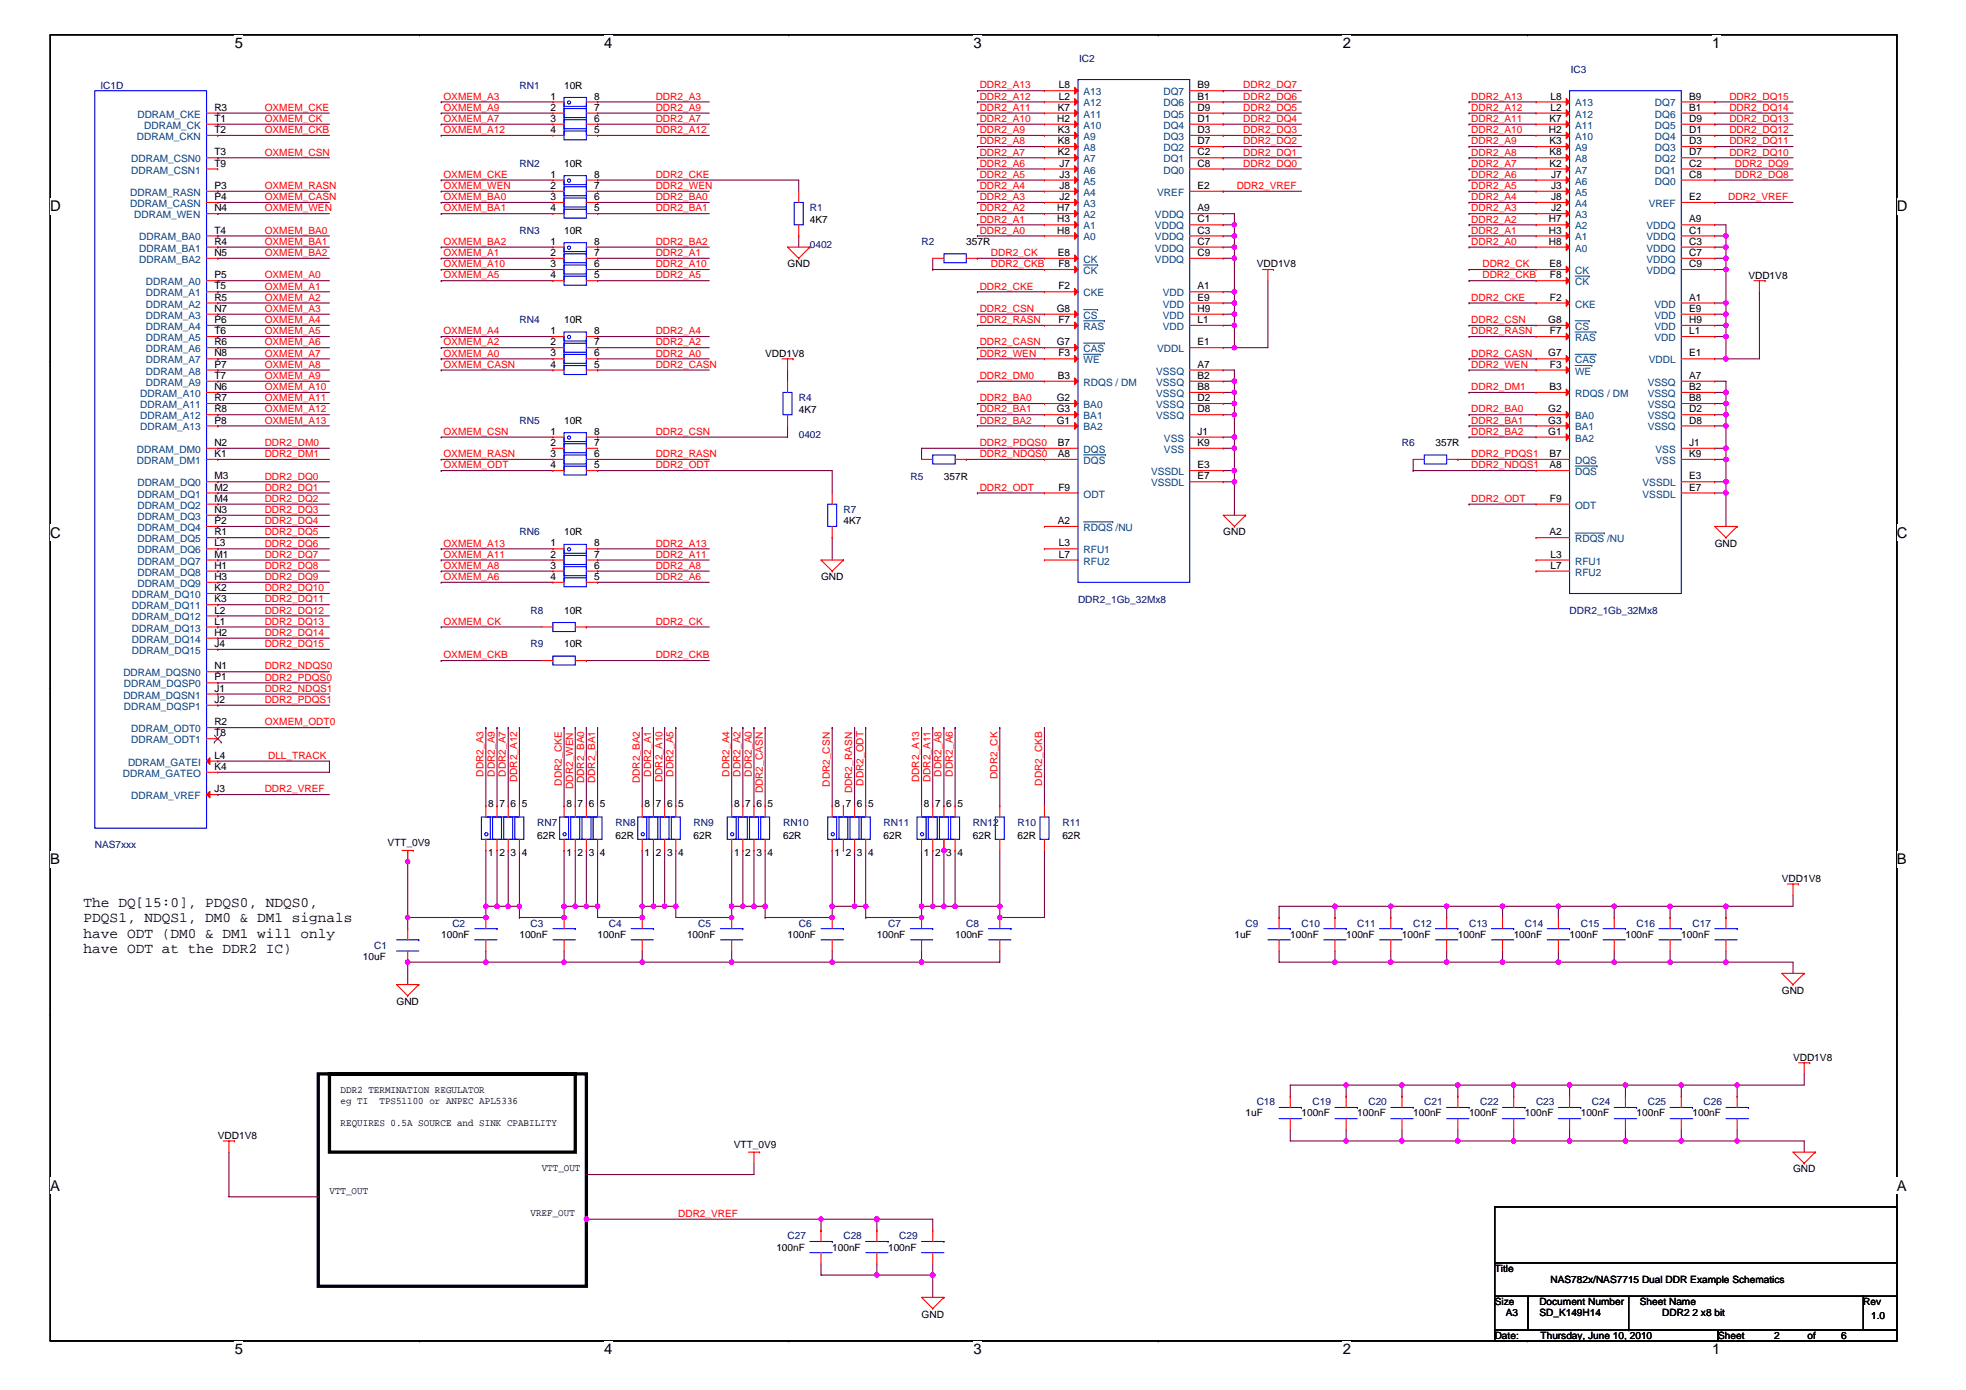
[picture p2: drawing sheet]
<svg xmlns="http://www.w3.org/2000/svg" width="420mm" height="297mm" viewBox="0 0 420 297" stroke-linecap="round" stroke-linejoin="round" font-family="sans-serif">
<defs><g id="words">
<g font-size="3.2">
<text x="50.2" y="10.3">5</text>
<text x="129.1" y="10.3">4</text>
<text x="208" y="10.3">3</text>
<text x="287" y="10.3">2</text>
<text x="365.9" y="10.3">1</text>
<text x="10.7" y="45.1">D</text>
<text x="405.4" y="45.1">D</text>
<text x="10.7" y="114.9">C</text>
<text x="405.4" y="114.9">C</text>
<text x="10.7" y="184.7">B</text>
<text x="405.4" y="184.7">B</text>
<text x="10.7" y="254.5">A</text>
<text x="405.4" y="254.5">A</text>
<text x="50.2" y="289.4">5</text>
<text x="129.1" y="289.4">4</text>
<text x="208" y="289.4">3</text>
<text x="287" y="289.4">2</text>
<text x="365.9" y="289.4">1</text>
</g>
<g font-size="3.1">
<text x="17.9" y="193.8">The DQ[15:0], PDQS0, NDQS0,</text>
<text x="17.9" y="197.1">PDQS1, NDQS1, DM0 &amp; DM1 signals</text>
<text x="17.9" y="200.4">have ODT (DM0 &amp; DM1 will only</text>
<text x="17.9" y="203.7">have ODT at the DDR2 IC)</text>
</g>
<g font-size="2.2">
<text x="45.8" y="23.7">R3</text>
<text x="117.7" y="21.3">1</text>
<text x="117.7" y="23.7">2</text>
<text x="127" y="21.3">8</text>
<text x="127" y="23.7">7</text>
<text x="226.1" y="23.7">K7</text>
<text x="226.3" y="18.9">L8</text>
<text x="226.3" y="21.3">L2</text>
<text x="255.9" y="18.9">B9</text>
<text x="255.9" y="21.3">B1</text>
<text x="255.9" y="23.7">D9</text>
<text x="331.4" y="21.3">L8</text>
<text x="331.4" y="23.7">L2</text>
<text x="361" y="21.3">B9</text>
<text x="361" y="23.7">B1</text>
<text x="45.8" y="26">T1</text>
<text x="45.8" y="28.4">T2</text>
<text x="117.7" y="26">3</text>
<text x="117.7" y="28.4">4</text>
<text x="127" y="28.4">5</text>
<text x="127" y="26">6</text>
<text x="225.9" y="26">H2</text>
<text x="226.1" y="28.4">K3</text>
<text x="255.9" y="26">D1</text>
<text x="255.9" y="28.4">D3</text>
<text x="331" y="28.4">H2</text>
<text x="331.1" y="26">K7</text>
<text x="361" y="26">D9</text>
<text x="361" y="28.4">D1</text>
<text x="45.8" y="33.2">T3</text>
<text x="45.8" y="35.6">T9</text>
<text x="226.1" y="30.8">K8</text>
<text x="226.1" y="33.2">K2</text>
<text x="226.4" y="35.6">J7</text>
<text x="255.9" y="30.8">D7</text>
<text x="255.9" y="33.2">C2</text>
<text x="255.9" y="35.6">C8</text>
<text x="331.1" y="30.8">K3</text>
<text x="331.1" y="33.2">K8</text>
<text x="331.1" y="35.6">K2</text>
<text x="361" y="30.8">D3</text>
<text x="361" y="33.2">D7</text>
<text x="361" y="35.6">C2</text>
<text x="45.8" y="40.4">P3</text>
<text x="117.7" y="38">1</text>
<text x="117.7" y="40.4">2</text>
<text x="127" y="38">8</text>
<text x="127" y="40.4">7</text>
<text x="226.4" y="38">J3</text>
<text x="226.4" y="40.4">J8</text>
<text x="255.9" y="40.4">E2</text>
<text x="331.5" y="38">J7</text>
<text x="331.5" y="40.4">J3</text>
<text x="361" y="38">C8</text>
<text x="45.8" y="42.8">P4</text>
<text x="45.8" y="45.1">N4</text>
<text x="117.7" y="42.8">3</text>
<text x="117.7" y="45.1">4</text>
<text x="127" y="45.1">5</text>
<text x="127" y="42.8">6</text>
<text x="225.9" y="45.1">H7</text>
<text x="225.9" y="47.5">H3</text>
<text x="226.4" y="42.8">J2</text>
<text x="255.9" y="45.1">A9</text>
<text x="255.9" y="47.5">C1</text>
<text x="331" y="47.5">H7</text>
<text x="331.5" y="42.8">J8</text>
<text x="331.5" y="45.1">J2</text>
<text x="361" y="47.5">A9</text>
<text x="361" y="42.8">E2</text>
<text x="45.8" y="49.9">T4</text>
<text x="45.8" y="52.3">R4</text>
<text x="117.7" y="52.3">1</text>
<text x="127" y="52.3">8</text>
<text x="225.9" y="49.9">H8</text>
<text x="255.9" y="49.9">C3</text>
<text x="255.9" y="52.3">C7</text>
<text x="331" y="49.9">H3</text>
<text x="331" y="52.3">H8</text>
<text x="361" y="49.9">C1</text>
<text x="361" y="52.3">C3</text>
<text x="45.8" y="54.7">N5</text>
<text x="45.8" y="59.5">P5</text>
<text x="117.7" y="54.7">2</text>
<text x="117.7" y="57.1">3</text>
<text x="117.7" y="59.5">4</text>
<text x="127" y="59.5">5</text>
<text x="127" y="57.1">6</text>
<text x="127" y="54.7">7</text>
<text x="226.1" y="54.7">E8</text>
<text x="226.2" y="57.1">F8</text>
<text x="255.9" y="54.7">C9</text>
<text x="331.1" y="57.1">E8</text>
<text x="331.2" y="59.5">F8</text>
<text x="361" y="54.7">C7</text>
<text x="361" y="57.1">C9</text>
<text x="45.8" y="61.8">T5</text>
<text x="45.8" y="64.2">R5</text>
<text x="226.2" y="61.8">F2</text>
<text x="255.9" y="61.8">A1</text>
<text x="255.9" y="64.2">E9</text>
<text x="331.2" y="64.2">F2</text>
<text x="361" y="64.2">A1</text>
<text x="45.8" y="66.6">N7</text>
<text x="45.8" y="69">P6</text>
<text x="45.8" y="71.4">T6</text>
<text x="117.7" y="71.4">1</text>
<text x="127" y="71.4">8</text>
<text x="225.8" y="66.6">G8</text>
<text x="226.2" y="69">F7</text>
<text x="255.9" y="66.6">H9</text>
<text x="255.9" y="69">L1</text>
<text x="330.9" y="69">G8</text>
<text x="331.2" y="71.4">F7</text>
<text x="361" y="66.6">E9</text>
<text x="361" y="69">H9</text>
<text x="361" y="71.4">L1</text>
<text x="45.8" y="73.8">R6</text>
<text x="45.8" y="76.2">N8</text>
<text x="117.7" y="73.8">2</text>
<text x="117.7" y="76.2">3</text>
<text x="127" y="76.2">6</text>
<text x="127" y="73.8">7</text>
<text x="225.8" y="73.8">G7</text>
<text x="226.2" y="76.2">F3</text>
<text x="255.9" y="73.8">E1</text>
<text x="330.9" y="76.2">G7</text>
<text x="361" y="76.2">E1</text>
<text x="45.8" y="83.4">N6</text>
<text x="45.8" y="78.6">P7</text>
<text x="45.8" y="81">T7</text>
<text x="117.7" y="78.6">4</text>
<text x="127" y="78.6">5</text>
<text x="226.1" y="81">B3</text>
<text x="255.9" y="78.6">A7</text>
<text x="255.9" y="81">B2</text>
<text x="255.9" y="83.4">B8</text>
<text x="331.1" y="83.4">B3</text>
<text x="331.2" y="78.6">F3</text>
<text x="361" y="81">A7</text>
<text x="361" y="83.4">B2</text>
<text x="45.8" y="85.7">R7</text>
<text x="45.8" y="88.1">R8</text>
<text x="225.8" y="85.7">G2</text>
<text x="225.8" y="88.1">G3</text>
<text x="255.9" y="85.7">D2</text>
<text x="255.9" y="88.1">D8</text>
<text x="330.9" y="88.1">G2</text>
<text x="361" y="85.7">B8</text>
<text x="361" y="88.1">D2</text>
<text x="45.8" y="95.3">N2</text>
<text x="45.8" y="90.5">P8</text>
<text x="117.7" y="92.9">1</text>
<text x="117.7" y="95.3">2</text>
<text x="127" y="92.9">8</text>
<text x="127" y="95.3">7</text>
<text x="225.8" y="90.5">G1</text>
<text x="226.1" y="95.3">B7</text>
<text x="255.9" y="92.9">J1</text>
<text x="255.9" y="95.3">K9</text>
<text x="330.9" y="90.5">G3</text>
<text x="330.9" y="92.9">G1</text>
<text x="361" y="95.3">J1</text>
<text x="361" y="90.5">D8</text>
<text x="45.8" y="97.7">K1</text>
<text x="117.7" y="97.7">3</text>
<text x="117.7" y="100.1">4</text>
<text x="127" y="100.1">5</text>
<text x="127" y="97.7">6</text>
<text x="226.1" y="97.7">A8</text>
<text x="255.9" y="100.1">E3</text>
<text x="331.1" y="97.7">B7</text>
<text x="331.1" y="100.1">A8</text>
<text x="361" y="97.7">K9</text>
<text x="45.8" y="102.4">M3</text>
<text x="45.8" y="104.8">M2</text>
<text x="45.8" y="107.2">M4</text>
<text x="226.2" y="104.8">F9</text>
<text x="255.9" y="102.4">E7</text>
<text x="331.2" y="107.2">F9</text>
<text x="361" y="104.8">E7</text>
<text x="361" y="102.4">E3</text>
<text x="45.8" y="109.6">N3</text>
<text x="45.8" y="112">P2</text>
<text x="226.1" y="112">A2</text>
<text x="45.8" y="114.4">R1</text>
<text x="45.8" y="116.8">L3</text>
<text x="45.8" y="119.2">M1</text>
<text x="117.7" y="116.8">1</text>
<text x="117.7" y="119.2">2</text>
<text x="127" y="116.8">8</text>
<text x="127" y="119.2">7</text>
<text x="226.3" y="116.8">L3</text>
<text x="226.3" y="119.2">L7</text>
<text x="331.1" y="114.4">A2</text>
<text x="331.4" y="119.2">L3</text>
<text x="45.8" y="121.5">H1</text>
<text x="45.8" y="123.9">H3</text>
<text x="117.7" y="121.5">3</text>
<text x="117.7" y="123.9">4</text>
<text x="127" y="123.9">5</text>
<text x="127" y="121.5">6</text>
<text x="331.4" y="121.5">L7</text>
<text x="45.8" y="126.3">K2</text>
<text x="45.8" y="128.7">K3</text>
<text x="45.8" y="131.1">L2</text>
<text x="45.8" y="133.5">L1</text>
<text x="45.8" y="135.9">H2</text>
<text x="45.8" y="138.3">J4</text>
<text x="45.8" y="143">N1</text>
<text x="45.8" y="145.4">P1</text>
<text x="45.8" y="147.8">J1</text>
<text x="45.8" y="155">R2</text>
<text x="45.8" y="150.2">J2</text>
<text x="45.8" y="157.4">T8</text>
<text x="45.8" y="162.1">L4</text>
<text x="45.8" y="164.5">K4</text>
<text x="45.8" y="169.3">J3</text>
<text x="104.3" y="172.4">8</text>
<text x="106.7" y="172.4">7</text>
<text x="109.1" y="172.4">6</text>
<text x="111.5" y="172.4">5</text>
<text x="121.1" y="172.4">8</text>
<text x="123.5" y="172.4">7</text>
<text x="125.8" y="172.4">6</text>
<text x="128.2" y="172.4">5</text>
<text x="137.8" y="172.4">8</text>
<text x="140.2" y="172.4">7</text>
<text x="142.5" y="172.4">6</text>
<text x="144.9" y="172.4">5</text>
<text x="156.9" y="172.4">8</text>
<text x="159.3" y="172.4">7</text>
<text x="161.6" y="172.4">6</text>
<text x="164" y="172.4">5</text>
<text x="178.4" y="172.4">8</text>
<text x="180.8" y="172.4">7</text>
<text x="183.1" y="172.4">6</text>
<text x="185.5" y="172.4">5</text>
<text x="197.5" y="172.4">8</text>
<text x="199.8" y="172.4">7</text>
<text x="202.2" y="172.4">6</text>
<text x="204.6" y="172.4">5</text>
<text x="104.3" y="183">1</text>
<text x="106.7" y="183">2</text>
<text x="109.1" y="183">3</text>
<text x="111.5" y="183">4</text>
<text x="121.1" y="183">1</text>
<text x="123.5" y="183">2</text>
<text x="125.8" y="183">3</text>
<text x="128.2" y="183">4</text>
<text x="137.8" y="183">1</text>
<text x="140.2" y="183">2</text>
<text x="142.5" y="183">3</text>
<text x="144.9" y="183">4</text>
<text x="156.9" y="183">1</text>
<text x="159.3" y="183">2</text>
<text x="161.6" y="183">3</text>
<text x="164" y="183">4</text>
<text x="178.4" y="183">1</text>
<text x="180.8" y="183">2</text>
<text x="183.1" y="183">3</text>
<text x="185.5" y="183">4</text>
<text x="197.5" y="183">1</text>
<text x="199.8" y="183">2</text>
<text x="202.2" y="183">3</text>
<text x="204.6" y="183">4</text>
</g>
<g font-size="2.2" fill="#004080">
<text x="231.6" y="20.4">A13</text>
<text x="231.6" y="22.8">A12</text>
<text x="248.6" y="20.4">DQ7</text>
<text x="248.6" y="22.8">DQ6</text>
<text x="336.6" y="22.8">A13</text>
<text x="353.7" y="22.8">DQ7</text>
<text x="29.2" y="29.9">DDRAM_CKN</text>
<text x="29.4" y="25.1">DDRAM_CKE</text>
<text x="30.8" y="27.5">DDRAM_CK</text>
<text x="231.6" y="25.1">A11</text>
<text x="231.6" y="27.5">A10</text>
<text x="231.6" y="29.9">A9</text>
<text x="248.6" y="25.1">DQ5</text>
<text x="248.6" y="27.5">DQ4</text>
<text x="248.6" y="29.9">DQ3</text>
<text x="336.6" y="25.1">A12</text>
<text x="336.6" y="27.5">A11</text>
<text x="336.6" y="29.9">A10</text>
<text x="353.7" y="25.1">DQ6</text>
<text x="353.7" y="27.5">DQ5</text>
<text x="353.7" y="29.9">DQ4</text>
<text x="28" y="34.7">DDRAM_CSN0</text>
<text x="231.6" y="32.3">A8</text>
<text x="231.6" y="34.7">A7</text>
<text x="248.6" y="32.3">DQ2</text>
<text x="248.6" y="34.7">DQ1</text>
<text x="336.6" y="32.3">A9</text>
<text x="336.6" y="34.7">A8</text>
<text x="353.7" y="32.3">DQ3</text>
<text x="353.7" y="34.7">DQ2</text>
<text x="27.8" y="41.8">DDRAM_RASN</text>
<text x="28" y="37.1">DDRAM_CSN1</text>
<text x="231.6" y="37.1">A6</text>
<text x="231.6" y="39.5">A5</text>
<text x="231.6" y="41.8">A4</text>
<text x="247.3" y="41.8">VREF</text>
<text x="248.6" y="37.1">DQ0</text>
<text x="336.6" y="37.1">A7</text>
<text x="336.6" y="39.5">A6</text>
<text x="336.6" y="41.8">A5</text>
<text x="353.7" y="37.1">DQ1</text>
<text x="353.7" y="39.5">DQ0</text>
<text x="27.8" y="44.2">DDRAM_CASN</text>
<text x="28.7" y="46.6">DDRAM_WEN</text>
<text x="231.6" y="44.2">A3</text>
<text x="231.6" y="46.6">A2</text>
<text x="246.8" y="46.6">VDDQ</text>
<text x="336.6" y="44.2">A4</text>
<text x="336.6" y="46.6">A3</text>
<text x="352.4" y="44.2">VREF</text>
<text x="29.7" y="51.4">DDRAM_BA0</text>
<text x="29.7" y="53.8">DDRAM_BA1</text>
<text x="231.6" y="49">A1</text>
<text x="231.6" y="51.4">A0</text>
<text x="246.8" y="49">VDDQ</text>
<text x="246.8" y="51.4">VDDQ</text>
<text x="246.8" y="53.8">VDDQ</text>
<text x="336.6" y="49">A2</text>
<text x="336.6" y="51.4">A1</text>
<text x="336.6" y="53.8">A0</text>
<text x="351.9" y="49">VDDQ</text>
<text x="351.9" y="51.4">VDDQ</text>
<text x="351.9" y="53.8">VDDQ</text>
<text x="29.7" y="56.2">DDRAM_BA2</text>
<text x="231.6" y="56.2">CK</text>
<text x="231.6" y="58.6">CK</text>
<text x="246.8" y="56.2">VDDQ</text>
<text x="336.6" y="58.6">CK</text>
<text x="351.9" y="56.2">VDDQ</text>
<text x="351.9" y="58.6">VDDQ</text>
<text x="31.2" y="61">DDRAM_A0</text>
<text x="31.2" y="63.3">DDRAM_A1</text>
<text x="31.2" y="65.7">DDRAM_A2</text>
<text x="231.6" y="63.3">CKE</text>
<text x="248.5" y="63.3">VDD</text>
<text x="248.5" y="65.7">VDD</text>
<text x="336.6" y="61">CK</text>
<text x="336.6" y="65.7">CKE</text>
<text x="353.6" y="65.7">VDD</text>
<text x="31.2" y="68.1">DDRAM_A3</text>
<text x="31.2" y="70.5">DDRAM_A4</text>
<text x="231.6" y="68.1">CS</text>
<text x="231.6" y="70.5">RAS</text>
<text x="248.5" y="68.1">VDD</text>
<text x="248.5" y="70.5">VDD</text>
<text x="336.6" y="70.5">CS</text>
<text x="353.6" y="68.1">VDD</text>
<text x="353.6" y="70.5">VDD</text>
<text x="31.2" y="72.9">DDRAM_A5</text>
<text x="31.2" y="75.3">DDRAM_A6</text>
<text x="31.2" y="77.7">DDRAM_A7</text>
<text x="231.6" y="75.3">CAS</text>
<text x="231.6" y="77.7">WE</text>
<text x="247.3" y="75.3">VDDL</text>
<text x="336.6" y="72.9">RAS</text>
<text x="336.6" y="77.7">CAS</text>
<text x="352.4" y="77.7">VDDL</text>
<text x="353.6" y="72.9">VDD</text>
<text x="31.2" y="80.1">DDRAM_A8</text>
<text x="31.2" y="82.4">DDRAM_A9</text>
<text x="231.6" y="82.4">RDQS / DM</text>
<text x="247.1" y="80.1">VSSQ</text>
<text x="247.1" y="82.4">VSSQ</text>
<text x="336.6" y="80.1">WE</text>
<text x="352.1" y="82.4">VSSQ</text>
<text x="30" y="84.8">DDRAM_A10</text>
<text x="30" y="87.2">DDRAM_A11</text>
<text x="30" y="89.6">DDRAM_A12</text>
<text x="231.6" y="87.2">BA0</text>
<text x="231.6" y="89.6">BA1</text>
<text x="247.1" y="84.8">VSSQ</text>
<text x="247.1" y="87.2">VSSQ</text>
<text x="247.1" y="89.6">VSSQ</text>
<text x="336.6" y="84.8">RDQS / DM</text>
<text x="336.6" y="89.6">BA0</text>
<text x="352.1" y="84.8">VSSQ</text>
<text x="352.1" y="87.2">VSSQ</text>
<text x="352.1" y="89.6">VSSQ</text>
<text x="30" y="92">DDRAM_A13</text>
<text x="231.6" y="92">BA2</text>
<text x="248.8" y="94.4">VSS</text>
<text x="336.6" y="92">BA1</text>
<text x="336.6" y="94.4">BA2</text>
<text x="352.1" y="92">VSSQ</text>
<text x="29.2" y="96.8">DDRAM_DM0</text>
<text x="29.2" y="99.1">DDRAM_DM1</text>
<text x="231.6" y="96.8">DQS</text>
<text x="231.6" y="99.1">DQS</text>
<text x="246" y="101.5">VSSDL</text>
<text x="248.8" y="96.8">VSS</text>
<text x="336.6" y="99.1">DQS</text>
<text x="336.6" y="101.5">DQS</text>
<text x="353.8" y="96.8">VSS</text>
<text x="353.8" y="99.1">VSS</text>
<text x="29.4" y="103.9">DDRAM_DQ0</text>
<text x="29.4" y="106.3">DDRAM_DQ1</text>
<text x="231.6" y="106.3">ODT</text>
<text x="246" y="103.9">VSSDL</text>
<text x="351" y="106.3">VSSDL</text>
<text x="351" y="103.9">VSSDL</text>
<text x="29.4" y="108.7">DDRAM_DQ2</text>
<text x="29.4" y="111.1">DDRAM_DQ3</text>
<text x="29.4" y="113.5">DDRAM_DQ4</text>
<text x="231.6" y="113.5">RDQS /NU</text>
<text x="336.6" y="108.7">ODT</text>
<text x="29.4" y="115.9">DDRAM_DQ5</text>
<text x="29.4" y="118.3">DDRAM_DQ6</text>
<text x="231.6" y="118.3">RFU1</text>
<text x="336.6" y="115.9">RDQS /NU</text>
<text x="29.4" y="120.6">DDRAM_DQ7</text>
<text x="29.4" y="123">DDRAM_DQ8</text>
<text x="29.4" y="125.4">DDRAM_DQ9</text>
<text x="231.6" y="120.6">RFU2</text>
<text x="336.6" y="120.6">RFU1</text>
<text x="336.6" y="123">RFU2</text>
<text x="28.2" y="127.8">DDRAM_DQ10</text>
<text x="28.2" y="130.2">DDRAM_DQ11</text>
<text x="28.2" y="132.6">DDRAM_DQ12</text>
<text x="28.2" y="135">DDRAM_DQ13</text>
<text x="28.2" y="137.4">DDRAM_DQ14</text>
<text x="28.2" y="139.7">DDRAM_DQ15</text>
<text x="26.4" y="144.5">DDRAM_DQSN0</text>
<text x="26.4" y="149.3">DDRAM_DQSN1</text>
<text x="26.5" y="146.9">DDRAM_DQSP0</text>
<text x="26.5" y="151.7">DDRAM_DQSP1</text>
<text x="28.1" y="156.5">DDRAM_ODT0</text>
<text x="28.1" y="158.8">DDRAM_ODT1</text>
<text x="26.3" y="166">DDRAM_GATEO</text>
<text x="27.4" y="163.6">DDRAM_GATEI</text>
<text x="28.1" y="170.8">DDRAM_VREF</text>
</g>
<g font-size="2.1" fill="#000080">
<text x="230.6" y="13.2">IC2</text>
<text x="335.7" y="15.6">IC3</text>
<text x="21.5" y="18.9">IC1D</text>
<text x="111" y="18.9">RN1</text>
<text x="111" y="35.6">RN2</text>
<text x="173.1" y="45.2">R1</text>
<text x="111" y="50">RN3</text>
<text x="173.1" y="53.1">0402</text>
<text x="196.9" y="52.3">R2</text>
<text x="111" y="69.1">RN4</text>
<text x="170.7" y="85.8">R4</text>
<text x="111" y="90.6">RN5</text>
<text x="170.7" y="93.7">0402</text>
<text x="299.6" y="95.3">R6</text>
<text x="194.6" y="102.5">R5</text>
<text x="180.2" y="109.7">R7</text>
<text x="111" y="114.4">RN6</text>
<text x="113.4" y="131.1">R8</text>
<text x="230.4" y="128.8">DDR2_1Gb_32Mx8</text>
<text x="335.4" y="131.1">DDR2_1Gb_32Mx8</text>
<text x="113.4" y="138.3">R9</text>
<text x="114.8" y="176.5">RN7</text>
<text x="131.5" y="176.5">RN8</text>
<text x="148.2" y="176.5">RN9</text>
<text x="167.4" y="176.5">RN10</text>
<text x="188.8" y="176.5">RN11</text>
<text x="207.9" y="176.5">RN12</text>
<text x="217.5" y="176.5">R10</text>
<text x="227" y="176.5">R11</text>
<text x="20.3" y="181.3">NAS7xxx</text>
<text x="96.7" y="198">C2</text>
<text x="113.4" y="198">C3</text>
<text x="130.1" y="198">C4</text>
<text x="149.2" y="198">C5</text>
<text x="170.7" y="198">C6</text>
<text x="189.8" y="198">C7</text>
<text x="206.5" y="198">C8</text>
<text x="266.2" y="198">C9</text>
<text x="278.1" y="198">C10</text>
<text x="290.1" y="198">C11</text>
<text x="302" y="198">C12</text>
<text x="314" y="198">C13</text>
<text x="325.9" y="198">C14</text>
<text x="337.8" y="198">C15</text>
<text x="349.8" y="198">C16</text>
<text x="361.7" y="198">C17</text>
<text x="80" y="202.8">C1</text>
<text x="268.6" y="236.2">C18</text>
<text x="280.5" y="236.2">C19</text>
<text x="292.4" y="236.2">C20</text>
<text x="304.4" y="236.2">C21</text>
<text x="316.3" y="236.2">C22</text>
<text x="328.3" y="236.2">C23</text>
<text x="340.2" y="236.2">C24</text>
<text x="352.1" y="236.2">C25</text>
<text x="364.1" y="236.2">C26</text>
<text x="168.3" y="264.9">C27</text>
<text x="180.2" y="264.9">C28</text>
<text x="192.2" y="264.9">C29</text>
</g>
<g font-size="2.1" fill="#f00">
<text x="56.6" y="23.7">OXMEM_CKE</text>
<text x="94.8" y="23.7">OXMEM_A9</text>
<text x="94.8" y="21.3">OXMEM_A3</text>
<text x="140.1" y="21.3">DDR2_A3</text>
<text x="140.1" y="23.7">DDR2_A9</text>
<text x="209.4" y="18.9">DDR2_A13</text>
<text x="209.4" y="21.3">DDR2_A12</text>
<text x="209.4" y="23.7">DDR2_A11</text>
<text x="265.7" y="18.9">DDR2_DQ7</text>
<text x="265.7" y="21.3">DDR2_DQ6</text>
<text x="265.7" y="23.7">DDR2_DQ5</text>
<text x="314.4" y="21.3">DDR2_A13</text>
<text x="314.4" y="23.7">DDR2_A12</text>
<text x="369.6" y="21.3">DDR2_DQ15</text>
<text x="369.6" y="23.7">DDR2_DQ14</text>
<text x="56.6" y="26.1">OXMEM_CK</text>
<text x="56.6" y="28.4">OXMEM_CKB</text>
<text x="94.8" y="28.4">OXMEM_A12</text>
<text x="94.8" y="26.1">OXMEM_A7</text>
<text x="140.1" y="26.1">DDR2_A7</text>
<text x="140.1" y="28.4">DDR2_A12</text>
<text x="209.4" y="26.1">DDR2_A10</text>
<text x="209.4" y="28.4">DDR2_A9</text>
<text x="265.7" y="26.1">DDR2_DQ4</text>
<text x="265.7" y="28.4">DDR2_DQ3</text>
<text x="314.4" y="26.1">DDR2_A11</text>
<text x="314.4" y="28.4">DDR2_A10</text>
<text x="369.6" y="26.1">DDR2_DQ13</text>
<text x="369.6" y="28.4">DDR2_DQ12</text>
<text x="56.6" y="33.2">OXMEM_CSN</text>
<text x="209.4" y="30.8">DDR2_A8</text>
<text x="209.4" y="33.2">DDR2_A7</text>
<text x="209.4" y="35.6">DDR2_A6</text>
<text x="265.7" y="30.8">DDR2_DQ2</text>
<text x="265.7" y="33.2">DDR2_DQ1</text>
<text x="265.7" y="35.6">DDR2_DQ0</text>
<text x="314.4" y="30.8">DDR2_A9</text>
<text x="314.4" y="33.2">DDR2_A8</text>
<text x="314.4" y="35.6">DDR2_A7</text>
<text x="369.6" y="30.8">DDR2_DQ11</text>
<text x="369.6" y="33.2">DDR2_DQ10</text>
<text x="370.8" y="35.6">DDR2_DQ9</text>
<text x="56.6" y="40.4">OXMEM_RASN</text>
<text x="94.8" y="38">OXMEM_CKE</text>
<text x="94.8" y="40.4">OXMEM_WEN</text>
<text x="140.1" y="38">DDR2_CKE</text>
<text x="140.1" y="40.4">DDR2_WEN</text>
<text x="209.4" y="38">DDR2_A5</text>
<text x="209.4" y="40.4">DDR2_A4</text>
<text x="264.3" y="40.4">DDR2_VREF</text>
<text x="314.4" y="38">DDR2_A6</text>
<text x="314.4" y="40.4">DDR2_A5</text>
<text x="370.8" y="38">DDR2_DQ8</text>
<text x="56.6" y="42.8">OXMEM_CASN</text>
<text x="56.6" y="45.2">OXMEM_WEN</text>
<text x="94.8" y="42.8">OXMEM_BA0</text>
<text x="94.8" y="45.2">OXMEM_BA1</text>
<text x="140.1" y="42.8">DDR2_BA0</text>
<text x="140.1" y="45.2">DDR2_BA1</text>
<text x="209.4" y="42.8">DDR2_A3</text>
<text x="209.4" y="45.2">DDR2_A2</text>
<text x="209.4" y="47.6">DDR2_A1</text>
<text x="314.4" y="42.8">DDR2_A4</text>
<text x="314.4" y="45.2">DDR2_A3</text>
<text x="314.4" y="47.6">DDR2_A2</text>
<text x="369.3" y="42.8">DDR2_VREF</text>
<text x="56.6" y="49.9">OXMEM_BA0</text>
<text x="56.6" y="52.3">OXMEM_BA1</text>
<text x="94.8" y="52.3">OXMEM_BA2</text>
<text x="140.1" y="52.3">DDR2_BA2</text>
<text x="209.4" y="49.9">DDR2_A0</text>
<text x="314.4" y="49.9">DDR2_A1</text>
<text x="314.4" y="52.3">DDR2_A0</text>
<text x="56.6" y="59.5">OXMEM_A0</text>
<text x="56.6" y="54.7">OXMEM_BA2</text>
<text x="94.8" y="57.1">OXMEM_A10</text>
<text x="94.8" y="54.7">OXMEM_A1</text>
<text x="94.8" y="59.5">OXMEM_A5</text>
<text x="140.1" y="57.1">DDR2_A10</text>
<text x="140.1" y="59.5">DDR2_A5</text>
<text x="140.1" y="54.7">DDR2_A1</text>
<text x="211.8" y="54.7">DDR2_CK</text>
<text x="211.8" y="57.1">DDR2_CKB</text>
<text x="316.8" y="57.1">DDR2_CK</text>
<text x="316.8" y="59.5">DDR2_CKB</text>
<text x="56.6" y="61.9">OXMEM_A1</text>
<text x="56.6" y="64.3">OXMEM_A2</text>
<text x="209.4" y="61.9">DDR2_CKE</text>
<text x="314.4" y="64.3">DDR2_CKE</text>
<text x="56.6" y="66.7">OXMEM_A3</text>
<text x="56.6" y="69">OXMEM_A4</text>
<text x="56.6" y="71.4">OXMEM_A5</text>
<text x="94.8" y="71.4">OXMEM_A4</text>
<text x="140.1" y="71.4">DDR2_A4</text>
<text x="209.4" y="66.7">DDR2_CSN</text>
<text x="209.4" y="69">DDR2_RASN</text>
<text x="314.4" y="69">DDR2_CSN</text>
<text x="314.4" y="71.4">DDR2_RASN</text>
<text x="56.6" y="73.8">OXMEM_A6</text>
<text x="56.6" y="76.2">OXMEM_A7</text>
<text x="94.8" y="73.8">OXMEM_A2</text>
<text x="94.8" y="76.2">OXMEM_A0</text>
<text x="140.1" y="73.8">DDR2_A2</text>
<text x="140.1" y="76.2">DDR2_A0</text>
<text x="209.4" y="73.8">DDR2_CASN</text>
<text x="209.4" y="76.2">DDR2_WEN</text>
<text x="314.4" y="76.2">DDR2_CASN</text>
<text x="56.6" y="78.6">OXMEM_A8</text>
<text x="56.6" y="81">OXMEM_A9</text>
<text x="56.6" y="83.4">OXMEM_A10</text>
<text x="94.8" y="78.6">OXMEM_CASN</text>
<text x="140.1" y="78.6">DDR2_CASN</text>
<text x="209.4" y="81">DDR2_DM0</text>
<text x="314.4" y="83.4">DDR2_DM1</text>
<text x="314.4" y="78.6">DDR2_WEN</text>
<text x="56.6" y="85.7">OXMEM_A11</text>
<text x="56.6" y="88.1">OXMEM_A12</text>
<text x="209.4" y="85.7">DDR2_BA0</text>
<text x="209.4" y="88.1">DDR2_BA1</text>
<text x="314.4" y="88.1">DDR2_BA0</text>
<text x="56.6" y="95.3">DDR2_DM0</text>
<text x="56.6" y="90.5">OXMEM_A13</text>
<text x="94.8" y="92.9">OXMEM_CSN</text>
<text x="140.1" y="92.9">DDR2_CSN</text>
<text x="209.4" y="95.3">DDR2_PDQS0</text>
<text x="209.4" y="90.5">DDR2_BA2</text>
<text x="314.4" y="90.5">DDR2_BA1</text>
<text x="314.4" y="92.9">DDR2_BA2</text>
<text x="56.6" y="97.7">DDR2_DM1</text>
<text x="94.8" y="100.1">OXMEM_ODT</text>
<text x="94.8" y="97.7">OXMEM_RASN</text>
<text x="140.1" y="100.1">DDR2_ODT</text>
<text x="140.1" y="97.7">DDR2_RASN</text>
<text x="209.4" y="97.7">DDR2_NDQS0</text>
<text x="314.4" y="97.7">DDR2_PDQS1</text>
<text x="314.4" y="100.1">DDR2_NDQS1</text>
<text x="56.6" y="102.5">DDR2_DQ0</text>
<text x="56.6" y="104.9">DDR2_DQ1</text>
<text x="56.6" y="107.3">DDR2_DQ2</text>
<text x="209.4" y="104.9">DDR2_ODT</text>
<text x="314.4" y="107.3">DDR2_ODT</text>
<text x="56.6" y="109.6">DDR2_DQ3</text>
<text x="56.6" y="112">DDR2_DQ4</text>
<text x="56.6" y="114.4">DDR2_DQ5</text>
<text x="56.6" y="116.8">DDR2_DQ6</text>
<text x="56.6" y="119.2">DDR2_DQ7</text>
<text x="94.8" y="119.2">OXMEM_A11</text>
<text x="94.8" y="116.8">OXMEM_A13</text>
<text x="140.1" y="116.8">DDR2_A13</text>
<text x="140.1" y="119.2">DDR2_A11</text>
<text x="56.6" y="121.6">DDR2_DQ8</text>
<text x="56.6" y="124">DDR2_DQ9</text>
<text x="94.8" y="124">OXMEM_A6</text>
<text x="94.8" y="121.6">OXMEM_A8</text>
<text x="140.1" y="121.6">DDR2_A8</text>
<text x="140.1" y="124">DDR2_A6</text>
<text x="56.6" y="126.3">DDR2_DQ10</text>
<text x="56.6" y="128.7">DDR2_DQ11</text>
<text x="56.6" y="131.1">DDR2_DQ12</text>
<text x="56.6" y="133.5">DDR2_DQ13</text>
<text x="56.6" y="135.9">DDR2_DQ14</text>
<text x="94.8" y="133.5">OXMEM_CK</text>
<text x="140.1" y="133.5">DDR2_CK</text>
<text x="56.6" y="138.3">DDR2_DQ15</text>
<text x="56.6" y="143.1">DDR2_NDQS0</text>
<text x="94.8" y="140.7">OXMEM_CKB</text>
<text x="140.1" y="140.7">DDR2_CKB</text>
<text x="56.6" y="145.4">DDR2_PDQS0</text>
<text x="56.6" y="147.8">DDR2_NDQS1</text>
<text x="56.6" y="150.2">DDR2_PDQS1</text>
<text x="56.6" y="155">OXMEM_ODT0</text>
<text x="57.3" y="162.2">DLL_TRACK</text>
<text x="103.3" y="166" transform="rotate(-90 103.3 166)">DDR2_A3</text>
<text x="105.7" y="166" transform="rotate(-90 105.7 166)">DDR2_A9</text>
<text x="108.1" y="166" transform="rotate(-90 108.1 166)">DDR2_A7</text>
<text x="110.5" y="167.2" transform="rotate(-90 110.5 167.2)">DDR2_A12</text>
<text x="120.1" y="167.9" transform="rotate(-90 120.1 167.9)">DDR2_CKE</text>
<text x="124.8" y="167.4" transform="rotate(-90 124.8 167.4)">DDR2_BA0</text>
<text x="127.2" y="167.4" transform="rotate(-90 127.2 167.4)">DDR2_BA1</text>
<text x="136.8" y="167.4" transform="rotate(-90 136.8 167.4)">DDR2_BA2</text>
<text x="139.2" y="166" transform="rotate(-90 139.2 166)">DDR2_A1</text>
<text x="141.6" y="167.2" transform="rotate(-90 141.6 167.2)">DDR2_A10</text>
<text x="143.9" y="166" transform="rotate(-90 143.9 166)">DDR2_A5</text>
<text x="155.9" y="166" transform="rotate(-90 155.9 166)">DDR2_A4</text>
<text x="158.3" y="166" transform="rotate(-90 158.3 166)">DDR2_A2</text>
<text x="160.6" y="166" transform="rotate(-90 160.6 166)">DDR2_A0</text>
<text x="184.5" y="167.9" transform="rotate(-90 184.5 167.9)">DDR2_ODT</text>
<text x="196.5" y="167.2" transform="rotate(-90 196.5 167.2)">DDR2_A13</text>
<text x="198.8" y="167.2" transform="rotate(-90 198.8 167.2)">DDR2_A11</text>
<text x="201.2" y="166" transform="rotate(-90 201.2 166)">DDR2_A8</text>
<text x="203.6" y="166" transform="rotate(-90 203.6 166)">DDR2_A6</text>
<text x="213.2" y="166.5" transform="rotate(-90 213.2 166.5)">DDR2_CK</text>
<text x="222.7" y="167.9" transform="rotate(-90 222.7 167.9)">DDR2_CKB</text>
<text x="56.6" y="169.3">DDR2_VREF</text>
<text x="122.5" y="168.6" transform="rotate(-90 122.5 168.6)">DDR2_WEN</text>
<text x="163" y="169.6" transform="rotate(-90 163 169.6)">DDR2_CASN</text>
<text x="177.4" y="168.1" transform="rotate(-90 177.4 168.1)">DDR2_CSN</text>
<text x="182.1" y="169.6" transform="rotate(-90 182.1 169.6)">DDR2_RASN</text>
<text x="144.9" y="260.1">DDR2_VREF</text>
</g>
<g font-size="2.1">
<text x="120.6" y="18.9">10R</text>
<text x="120.6" y="35.6">10R</text>
<text x="173.1" y="47.6">4K7</text>
<text x="120.6" y="50">10R</text>
<text x="206.5" y="52.3">357R</text>
<text x="168.3" y="57.1">GND</text>
<text x="268.6" y="57.1">VDD1V8</text>
<text x="373.6" y="59.5">VDD1V8</text>
<text x="120.6" y="69.1">10R</text>
<text x="163.5" y="76.2">VDD1V8</text>
<text x="170.7" y="88.2">4K7</text>
<text x="120.6" y="90.6">10R</text>
<text x="306.8" y="95.3">357R</text>
<text x="201.7" y="102.5">357R</text>
<text x="180.2" y="112">4K7</text>
<text x="120.6" y="114.4">10R</text>
<text x="261.4" y="114.4">GND</text>
<text x="366.5" y="116.8">GND</text>
<text x="175.5" y="124">GND</text>
<text x="120.6" y="131.1">10R</text>
<text x="120.6" y="138.3">10R</text>
<text x="114.8" y="179.4">62R</text>
<text x="131.5" y="179.4">62R</text>
<text x="148.2" y="179.4">62R</text>
<text x="167.4" y="179.4">62R</text>
<text x="188.8" y="179.4">62R</text>
<text x="207.9" y="179.4">62R</text>
<text x="217.5" y="179.4">62R</text>
<text x="227" y="179.4">62R</text>
<text x="82.8" y="180.8">VTT_0V9</text>
<text x="380.8" y="188.4">VDD1V8</text>
<text x="94.3" y="200.4">100nF</text>
<text x="111" y="200.4">100nF</text>
<text x="127.7" y="200.4">100nF</text>
<text x="146.8" y="200.4">100nF</text>
<text x="168.3" y="200.4">100nF</text>
<text x="187.4" y="200.4">100nF</text>
<text x="204.1" y="200.4">100nF</text>
<text x="263.8" y="200.4">1uF</text>
<text x="275.7" y="200.4">100nF</text>
<text x="287.7" y="200.4">100nF</text>
<text x="299.6" y="200.4">100nF</text>
<text x="311.6" y="200.4">100nF</text>
<text x="323.5" y="200.4">100nF</text>
<text x="335.4" y="200.4">100nF</text>
<text x="347.4" y="200.4">100nF</text>
<text x="359.3" y="200.4">100nF</text>
<text x="77.6" y="205.2">10uF</text>
<text x="84.7" y="214.7">GND</text>
<text x="380.8" y="212.3">GND</text>
<text x="383.2" y="226.7">VDD1V8</text>
<text x="72.8" y="233.6">DDR2 TERMINATION REGULATOR</text>
<text x="72.8" y="235.9">eg TI</text>
<text x="81.1" y="235.9">TPS51100 or ANPEC APL5336</text>
<text x="266.2" y="238.6">1uF</text>
<text x="278.1" y="238.6">100nF</text>
<text x="290.1" y="238.6">100nF</text>
<text x="302" y="238.6">100nF</text>
<text x="314" y="238.6">100nF</text>
<text x="325.9" y="238.6">100nF</text>
<text x="337.8" y="238.6">100nF</text>
<text x="349.8" y="238.6">100nF</text>
<text x="361.7" y="238.6">100nF</text>
<text x="46.5" y="243.4">VDD1V8</text>
<text x="72.8" y="240.5">REQUIRES 0.5A SOURCE and SINK CPABILITY</text>
<text x="156.8" y="245.3">VTT_0V9</text>
<text x="115.8" y="250.3">VTT_OUT</text>
<text x="383.2" y="250.5">GND</text>
<text x="70.4" y="255.1">VTT_OUT</text>
<text x="113.4" y="259.9">VREF_OUT</text>
<text x="165.9" y="267.2">100nF</text>
<text x="177.9" y="267.2">100nF</text>
<text x="189.8" y="267.2">100nF</text>
<text x="319.4" y="271.8">Title</text>
<text x="331.4" y="274.2">NAS782x/NAS7715 Dual DDR Example Schematics</text>
<text x="196.9" y="281.6">GND</text>
<text x="319.4" y="278.9">Size</text>
<text x="321.8" y="281.3">A3</text>
<text x="329" y="278.9">Document Number</text>
<text x="329" y="281.3">SD_K149H14</text>
<text x="350.5" y="278.9">Sheet Name</text>
<text x="355.2" y="281.3">DDR2 2 x8 bit</text>
<text x="398.2" y="278.9">Rev</text>
<text x="399.9" y="281.8">1.0</text>
<text x="319.4" y="286.1">Date:</text>
<text x="329.2" y="286.1">Thursday, June 10, 2010</text>
<text x="367.2" y="286.1">Sheet</text>
<text x="379.1" y="286.1">2</text>
<text x="386.3" y="286.1">of</text>
<text x="393.5" y="286.1">6</text>
</g>
</g></defs>
<path d="M10.7 7.5h394.7v279.1h-394.7z" fill="none" stroke="#000" stroke-width=".23"/>
<g fill="#fff">
<path d="M50.2 7.5h1.7v3.5h-1.7z"/>
<path d="M50.2 286.6h1.7v3.5h-1.7z"/>
</g>
<path d="M89.7 7.5h.1M89.7 286.6h.1" fill="none" stroke="#000" stroke-width=".23"/>
<g fill="#fff">
<path d="M129.1 7.5h1.8v3.5h-1.8z"/>
<path d="M129.1 286.6h1.8v3.5h-1.8z"/>
</g>
<path d="M168.6 7.5h.1M168.6 286.6h.1" fill="none" stroke="#000" stroke-width=".23"/>
<g fill="#fff">
<path d="M208 7.5h1.8v3.5h-1.8z"/>
<path d="M208 286.6h1.8v3.5h-1.8z"/>
</g>
<path d="M247.5 7.5h.1M247.5 286.6h.1" fill="none" stroke="#000" stroke-width=".23"/>
<g fill="#fff">
<path d="M287 7.5h1.7v3.5h-1.7z"/>
<path d="M287 286.6h1.7v3.5h-1.7z"/>
</g>
<path d="M326.4 7.5h.1M326.4 286.6h.1" fill="none" stroke="#000" stroke-width=".23"/>
<g fill="#fff">
<path d="M365.9 7.5h1.8v3.5h-1.8z"/>
<path d="M365.9 286.6h1.8v3.5h-1.8z"/>
<path d="M10.7 42.3h2.3v3.5h-2.3z"/>
<path d="M405.4 42.3h2.3v3.5h-2.3z"/>
<path d="M10.7 112.1h2.3v3.5h-2.3z"/>
<path d="M405.4 112.1h2.3v3.5h-2.3z"/>
</g>
<path d="M10.7 77.2h.1M405.4 77.2h.1" fill="none" stroke="#000" stroke-width=".23"/>
<g fill="#fff">
<path d="M10.7 181.9h2.1v3.5h-2.1z"/>
<path d="M405.4 181.9h2.1v3.5h-2.1z"/>
</g>
<path d="M10.7 147h.1M405.4 147h.1" fill="none" stroke="#000" stroke-width=".23"/>
<g fill="#fff">
<path d="M10.7 251.7h2.1v3.5h-2.1z"/>
<path d="M405.4 251.7h2.1v3.5h-2.1z"/>
</g>
<path d="M10.7 216.8h.1M405.4 216.8h.1M319.4 257.9h86v12h-86zM319.4 257.9h86v28.7h-86zM319.4 269.9h86v7.1h-86zM319.4 277h7.2v7.2h-7.2zM326.6 277h71.6v7.2h-71.6zM348.1 277v7.2M398.2 277h7.2v7.2h-7.2zM319.4 284.2h47.8v2.4h-47.8zM348.1 284.2h.1M367.2 284.2h38.2v2.4h-38.2z" fill="none" stroke="#000" stroke-width=".23"/>
<path d="M68 229.5h57.3v45.4h-57.3zM70.4 229.5h52.5v16.7h-52.5z" fill="none" stroke="#000" stroke-width=".7"/>
<g fill="none" stroke="#800040" stroke-width=".23">
<path d="M208.9 19.4h.1M208.9 19.4h14.3M261.4 19.4h.1M261.4 19.4h16.7M46.5 26.5h.1M46.5 28.9h.1M46.5 24.2h.1M46.5 33.7h.1M46.5 24.2h23.9M46.5 26.5h23.9M46.5 28.9h23.9M46.5 33.7h23.9"/>
<path d="M94.3 28.9h.1M94.3 24.2h.1M94.3 38.5h.1M94.3 26.5h.1M94.3 21.8h.1M94.3 21.8h23.9M94.3 24.2h23.9M94.3 26.5h23.9M94.3 28.9h23.9M94.3 38.5h23.9M127.7 26.5h.1M127.7 38.5h.1"/>
<path d="M127.7 21.8h.1M127.7 28.9h.1M127.7 24.2h.1M127.7 38.5h43v2.4M127.7 21.8h23.9M127.7 24.2h23.9M127.7 26.5h23.9M127.7 28.9h23.9M208.9 21.8h.1M208.9 24.2h.1M208.9 26.5h.1M208.9 28.9h.1"/>
<path d="M208.9 31.3h.1M208.9 33.7h.1M208.9 36.1h.1M208.9 38.5h.1M208.9 21.8h14.3M208.9 24.2h14.3M208.9 26.5h14.3M208.9 28.9h14.3M208.9 31.3h14.3M208.9 33.7h14.3M208.9 36.1h14.3M208.9 38.5h14.3"/>
<path d="M261.4 21.8h.1M261.4 24.2h.1M261.4 26.5h.1M261.4 28.9h.1M261.4 31.3h.1M261.4 33.7h.1M261.4 36.1h.1M261.4 21.8h16.7M261.4 24.2h16.7M261.4 26.5h16.7M261.4 28.9h16.7M261.4 31.3h16.7"/>
<path d="M261.4 33.7h16.7M261.4 36.1h16.7M314 21.8h.1M314 24.2h.1M314 26.5h.1M314 28.9h.1M314 31.3h.1M314 33.7h.1M314 36.1h.1M314 38.5h.1M314 21.8h14.3M314 24.2h14.3"/>
<path d="M314 26.5h14.3M314 28.9h14.3M314 31.3h14.3M314 33.7h14.3M314 36.1h14.3M314 38.5h14.3M366.5 21.8h.1M366.5 24.2h.1M366.5 26.5h.1M366.5 28.9h.1M366.5 31.3h.1M366.5 33.7h.1"/>
<path d="M366.5 36.1h.1M366.5 38.5h.1M366.5 21.8h16.7M366.5 24.2h16.7M366.5 26.5h16.7M366.5 28.9h16.7M366.5 31.3h16.7M366.5 33.7h16.7M366.5 36.1h16.7M366.5 38.5h16.7M46.5 60h.1M46.5 50.4h.1"/>
<path d="M46.5 52.8h.1M46.5 55.2h.1M46.5 40.9h.1M46.5 43.3h.1M46.5 45.7h.1M46.5 60h23.9M46.5 40.9h23.9M46.5 43.3h23.9M46.5 45.7h23.9M46.5 50.4h23.9M46.5 55.2h23.9M46.5 52.8h23.9"/>
<path d="M94.3 57.6h.1M94.3 43.3h.1M94.3 45.7h.1M94.3 40.9h.1M94.3 55.2h.1M94.3 60h.1M94.3 52.8h.1M94.3 60h23.9M94.3 40.9h23.9M94.3 43.3h23.9M94.3 45.7h23.9M94.3 55.2h23.9"/>
<path d="M94.3 57.6h23.9M94.3 52.8h23.9M127.7 57.6h.1M127.7 43.3h.1M127.7 45.7h.1M127.7 40.9h.1M127.7 60h.1M127.7 55.2h.1M127.7 52.8h.1M127.7 60h23.9M127.7 40.9h23.9M127.7 43.3h23.9"/>
<path d="M127.7 45.7h23.9M127.7 55.2h23.9M127.7 57.6h23.9M127.7 52.8h23.9M170.7 50.4v2.4M199.3 57.6h.1M199.3 55.2v2.4M199.3 57.6h23.9M208.9 40.9h.1M208.9 43.3h.1M208.9 45.7h.1M208.9 48h.1"/>
<path d="M208.9 50.4h.1M208.9 55.2h.1M208.9 40.9h14.3M208.9 43.3h14.3M208.9 45.7h14.3M208.9 48h14.3M208.9 50.4h14.3M208.9 55.2h14.3M261.4 40.9h.1M261.4 45.7h2.4v2.3M261.4 55.2h2.4M261.4 52.8h2.4"/>
<path d="M261.4 50.4h2.4M261.4 48h2.4M261.4 40.9h16.7M263.8 55.2h.1M263.8 52.8h.1M263.8 48h.1M263.8 50.4h.1M263.8 48v21.5M271 60v14.3h-7.2M314 40.9h.1M314 43.3h.1M314 45.7h.1"/>
<path d="M314 48h.1M314 50.4h.1M314 52.8h.1M314 57.6h.1M314 60h.1M314 60h14.3M314 40.9h14.3M314 43.3h14.3M314 45.7h14.3M314 48h14.3M314 50.4h14.3M314 57.6h14.3"/>
<path d="M314 52.8h14.3M366.5 43.3h.1M366.5 48h2.4v2.4M366.5 57.6h2.4M366.5 55.2h2.4M366.5 52.8h2.4M366.5 50.4h2.4M366.5 43.3h16.7M368.9 57.6h.1M368.9 55.2h.1M368.9 50.4h.1M368.9 52.8h.1"/>
<path d="M368.9 50.4v21.5M46.5 62.4h.1M46.5 64.7h.1M46.5 67.1h.1M46.5 69.5h.1M46.5 71.9h.1M46.5 74.3h.1M46.5 76.7h.1M46.5 79.1h.1M46.5 62.4h23.9M46.5 64.7h23.9M46.5 67.1h23.9"/>
<path d="M46.5 69.5h23.9M46.5 74.3h23.9M46.5 76.7h23.9M46.5 71.9h23.9M46.5 79.1h23.9M94.3 79.1h.1M94.3 74.3h.1M94.3 76.7h.1M94.3 71.9h.1M94.3 74.3h23.9M94.3 76.7h23.9M94.3 71.9h23.9"/>
<path d="M94.3 79.1h23.9M127.7 79.1h.1M127.7 71.9h.1M127.7 74.3h.1M127.7 76.7h.1M127.7 74.3h23.9M127.7 76.7h23.9M127.7 71.9h23.9M127.7 79.1h23.9M168.3 79.1v2.4M208.9 62.4h.1M208.9 67.1h.1"/>
<path d="M208.9 69.5h.1M208.9 74.3h.1M208.9 76.7h.1M208.9 62.4h14.3M208.9 67.1h14.3M208.9 69.5h14.3M208.9 74.3h14.3M208.9 76.7h14.3M261.4 79.1h2.4v2.4M261.4 64.7h2.4M261.4 62.4h2.4M261.4 69.5h2.4"/>
<path d="M261.4 67.1h2.4M261.4 74.3h2.4M263.8 64.7h.1M263.8 62.4h.1M263.8 74.3h.1M263.8 69.5v4.8M263.8 67.1h.1M314 64.7h.1M314 69.5h.1M314 71.9h.1M314 76.7h.1M314 79.1h.1"/>
<path d="M314 64.7h14.3M314 69.5h14.3M314 76.7h14.3M314 71.9h14.3M314 79.1h14.3M366.5 71.9h2.4M366.5 69.5h2.4M366.5 76.7h2.4M366.5 67.1h2.4M366.5 64.7h2.4M368.9 76.7h.1M368.9 71.9v4.8"/>
<path d="M368.9 69.5h.1M368.9 67.1h.1M368.9 64.7h.1M376 62.4h.1M376 62.4v14.3h-7.1M46.5 95.8h.1M46.5 98.2h.1M46.5 81.5h.1M46.5 83.9h.1M46.5 86.2h.1M46.5 88.6h.1M46.5 91h.1"/>
<path d="M46.5 95.8h23.9M46.5 98.2h23.9M46.5 81.5h23.9M46.5 83.9h23.9M46.5 86.2h23.9M46.5 88.6h23.9M46.5 91h23.9M94.3 93.4h.1M94.3 98.2h.1M94.3 98.2h23.9M94.3 93.4h23.9M127.7 93.4h.1"/>
<path d="M127.7 98.2h.1M127.7 98.2h23.9M168.3 91v2.4h-40.6M196.9 95.8h.1M196.9 95.8v2.4M196.9 95.8h26.3M206.5 98.2h.1M206.5 98.2h16.7M208.9 81.5h.1M208.9 86.2h.1M208.9 88.6h.1M208.9 91h.1"/>
<path d="M208.9 81.5h14.3M208.9 86.2h14.3M208.9 88.6h14.3M208.9 91h14.3M261.4 81.5h2.4M261.4 83.9h2.4M261.4 86.2h2.4M261.4 88.6h2.4M261.4 93.4h2.4M261.4 95.8h2.4M263.8 81.5h.1M263.8 83.9h.1"/>
<path d="M263.8 86.2h.1M263.8 88.6h.1M263.8 93.4h.1M263.8 95.8h.1M263.8 81.5v28.6M302 98.2v2.4M311.6 98.2h.1M311.6 98.2h16.7M314 83.9h.1M314 88.6h.1M314 91h.1M314 93.4h.1"/>
<path d="M314 83.9h14.3M314 88.6h14.3M314 91h14.3M314 93.4h14.3M366.5 81.5h2.4v2.4M366.5 83.9h2.4M366.5 86.2h2.4M366.5 88.6h2.4M366.5 91h2.4M366.5 95.8h2.4M366.5 98.2h2.4M368.9 83.9h.1"/>
<path d="M368.9 86.2h.1M368.9 88.6h.1M368.9 91h.1M368.9 95.8h.1M368.9 98.2h.1M368.9 83.9v28.6M46.5 103h.1M46.5 105.3h.1M46.5 107.7h.1M46.5 110.1h.1M46.5 112.5h.1M46.5 114.9h.1"/>
<path d="M46.5 117.3h.1M46.5 119.7h.1M46.5 103h23.9M46.5 105.3h23.9M46.5 107.7h23.9M46.5 110.1h23.9M46.5 112.5h23.9M46.5 114.9h23.9M46.5 117.3h23.9M46.5 119.7h23.9M94.3 119.7h.1M94.3 117.3h.1"/>
<path d="M94.3 100.6h.1M94.3 117.3h23.9M94.3 119.7h23.9M94.3 100.6h23.9M127.7 100.6h.1M127.7 100.6h50.2v4.7M127.7 117.3h.1M127.7 119.7h.1M127.7 117.3h23.9M127.7 119.7h23.9M177.9 114.9v4.8M208.9 105.3h.1"/>
<path d="M208.9 105.3h14.3M261.4 100.6h2.4M261.4 103h2.4M263.8 100.6h.1M263.8 103h.1M302 100.6h.1M302 100.6h26.3M314 107.7h.1M314 107.7h14.3M366.5 103h2.4M366.5 105.3h2.4M368.9 103h.1"/>
<path d="M368.9 105.3h.1M46.5 122h.1M46.5 124.4h.1M46.5 126.8h.1M46.5 129.2h.1M46.5 131.6h.1M46.5 134h.1M46.5 136.4h.1M46.5 138.8h.1M46.5 122h23.9M46.5 124.4h23.9M46.5 126.8h23.9"/>
<path d="M46.5 129.2h23.9M46.5 131.6h23.9M46.5 134h23.9M46.5 136.4h23.9M46.5 138.8h23.9M94.3 124.4h.1M94.3 134h.1M94.3 122h.1M94.3 122h23.9M94.3 124.4h23.9M94.3 134h21.5M125.3 134h.1"/>
<path d="M125.3 134h26.3M127.7 122h.1M127.7 124.4h.1M127.7 122h23.9M127.7 124.4h23.9M46.5 143.6h.1M46.5 145.9h.1M46.5 148.3h.1M46.5 150.7h.1M46.5 155.5h.1M46.5 143.6h23.9M46.5 145.9h23.9"/>
<path d="M46.5 148.3h23.9M46.5 150.7h23.9M46.5 155.5h23.9M94.3 141.2h.1M94.3 141.2h21.5M103.8 155.5h.1M103.8 155.5v16.7M106.2 155.5h.1M106.2 155.5v16.7M108.6 155.5h.1M108.6 155.5v16.7M111 155.5h.1"/>
<path d="M111 155.5v16.7M120.6 155.5h.1M120.6 155.5v16.7M122.9 155.5h.1M122.9 155.5v16.7M125.3 141.2h.1M125.3 155.5h.1M125.3 141.2h26.3M125.3 155.5v16.7M127.7 155.5h.1M127.7 155.5v16.7M137.3 155.5h.1"/>
<path d="M137.3 155.5v16.7M139.6 155.5h.1M139.6 155.5v16.7M142 155.5h.1M142 155.5v16.7M144.4 155.5h.1M144.4 155.5v16.7M156.4 155.5h.1M156.4 155.5v16.7M158.8 155.5h.1M158.8 155.5v16.7M161.1 155.5h.1"/>
<path d="M161.1 155.5v16.7M163.5 155.5h.1M163.5 155.5v16.7M177.9 155.5h.1M177.9 155.5v16.7M182.6 155.5h.1M182.6 155.5v16.7M185 155.5h.1M185 155.5v16.7M196.9 155.5h.1M196.9 155.5v16.7M199.3 155.5h.1"/>
<path d="M199.3 155.5v16.7M201.7 155.5h.1M201.7 155.5v16.7M204.1 155.5h.1M204.1 155.5v16.7M213.7 155.5h.1M213.7 155.5v16.7M223.2 155.5h.1M223.2 155.5v16.7M46.5 162.6h.1M46.5 162.6h23.9v2.4h-23.9M46.5 169.8h.1"/>
<path d="M46.5 169.8h23.9M201.7 179.4v2.3M87.1 196.1h.1M87.1 181.7v2.4M87.1 184.1h.1M87.1 196.1h16.7M87.1 184.1v14.4M103.8 193.7h2.4M103.8 193.7h.1M103.8 181.7v12M103.8 196.1h.1M103.8 193.7v2.4"/>
<path d="M106.2 181.7v12M106.2 193.7h.1M106.2 193.7h4.8M108.6 181.7v12M108.6 193.7h.1M111 193.7h.1M111 196.1h.1M111 181.7v12M111 193.7v2.4M120.6 193.7v2.4h-9.6M120.6 193.7h.1M120.6 181.7v12"/>
<path d="M120.6 193.7h2.3M122.9 181.7v12M122.9 193.7h4.8M122.9 193.7h.1M125.3 181.7h.1M125.3 181.7v12M127.7 193.7h.1M127.7 193.7v2.4h9.6v-2.4M127.7 181.7v12M137.3 193.7h.1M137.3 181.7v12M137.3 193.7h7.1"/>
<path d="M139.6 181.7v12M139.6 193.7h.1M142 181.7v12M142 193.7h.1M144.4 193.7h.1M144.4 193.7v2.4h12v-2.4M144.4 181.7v12M156.4 193.7h.1M156.4 193.7h2.4M156.4 181.7v12M158.8 181.7v12M158.8 193.7h.1"/>
<path d="M158.8 193.7h4.7M161.1 181.7v12M161.1 193.7h.1M163.5 193.7h.1M163.5 196.1h.1M163.5 181.7v12M163.5 193.7v2.4M177.9 193.7v2.4h-14.4M177.9 193.7h.1M177.9 181.7v12M177.9 193.7h7.1M182.6 181.7v12"/>
<path d="M182.6 193.7h.1M185 193.7h.1M185 196.1h.1M185 181.7v12M185 193.7v2.4M196.9 193.7v2.4h-11.9M196.9 193.7h.1M196.9 181.7v12M196.9 193.7h2.4M199.3 181.7h.1M199.3 193.7h2.4M199.3 181.7v12"/>
<path d="M201.7 181.7h.1M201.7 193.7h.1M201.7 193.7h12M201.7 181.7v12M204.1 181.7v12M204.1 193.7h.1M213.7 193.7h.1M213.7 196.1h.1M213.7 181.7v12M213.7 193.7v2.4M223.2 181.7v14.4h-9.5M285.3 193.7v2.4"/>
<path d="M285.3 193.7h.1M285.3 193.7h-11.9v2.4M297.2 193.7v2.4M297.2 193.7h.1M309.2 193.7v2.4M309.2 193.7h.1M321.1 193.7v2.4M321.1 193.7h.1M333 193.7v2.4M333 193.7h.1M345 193.7v2.4M345 193.7h.1"/>
<path d="M356.9 193.7v2.4M356.9 193.7h.1M368.9 193.7h.1M368.9 193.7v2.4M383.2 191.3v2.4h-97.9M87.1 205.6h.1M87.1 205.6h16.7M87.1 205.6v4.8M103.8 203.2v2.4M103.8 205.6h.1M120.6 203.2v2.4M120.6 205.6h.1"/>
<path d="M137.3 205.6h.1M137.3 203.2v2.4M156.4 203.2v2.4M156.4 205.6h.1M177.9 205.6h.1M177.9 203.2v2.4M196.9 203.2v2.4M196.9 205.6h.1M213.7 203.2v2.4h-109.9M273.4 203.2v2.4h11.9M285.3 205.6h97.9v2.4M285.3 203.2v2.4"/>
<path d="M285.3 205.6h.1M297.2 203.2v2.4M297.2 205.6h.1M309.2 203.2v2.4M309.2 205.6h.1M321.1 205.6h.1M321.1 203.2v2.4M333 203.2v2.4M333 205.6h.1M345 205.6h.1M345 203.2v2.4M356.9 203.2v2.4"/>
<path d="M356.9 205.6h.1M368.9 205.6h.1M368.9 203.2v2.4M287.7 231.9v2.4M287.7 231.9h.1M287.7 231.9h-12v2.4M299.6 231.9v2.4M299.6 231.9h.1M311.6 231.9v2.4M311.6 231.9h.1M323.5 231.9v2.4M323.5 231.9h.1"/>
<path d="M335.4 231.9v2.4M335.4 231.9h.1M347.4 231.9v2.4M347.4 231.9h.1M359.3 231.9v2.4M359.3 231.9h.1M371.3 231.9h.1M371.3 231.9v2.4M385.6 229.5v2.4h-97.9M48.9 246.2v9.6h19.1M161.1 248.6v2.4h-35.8M275.7 241.4v2.4h12"/>
<path d="M287.7 243.8h97.9v2.4M287.7 241.4v2.4M287.7 243.8h.1M299.6 241.4v2.4M299.6 243.8h.1M311.6 241.4v2.4M311.6 243.8h.1M323.5 243.8h.1M323.5 241.4v2.4M335.4 241.4v2.4M335.4 243.8h.1M347.4 243.8h.1"/>
<path d="M347.4 241.4v2.4M359.3 241.4v2.4M359.3 243.8h.1M371.3 243.8h.1M371.3 241.4v2.4M125.3 260.5h74v2.4M125.3 260.5h.1M175.5 260.5v2.4M175.5 260.5h.1M175.5 270.1v2.4h11.9M187.4 272.5h.1M187.4 260.5v2.4"/>
<path d="M187.4 260.5h.1M187.4 270.1v2.4M187.4 272.5h11.9M199.3 270.1v2.4M199.3 272.5h.1M199.3 272.5v4.7"/>
</g>
<g fill="#f0f" stroke="#f0f" stroke-width=".23">
<circle cx="263.8" cy="81.4" r=".47"/>
<circle cx="263.8" cy="83.8" r=".47"/>
<circle cx="263.8" cy="86.2" r=".47"/>
<circle cx="263.8" cy="88.6" r=".47"/>
<circle cx="263.8" cy="93.4" r=".47"/>
<circle cx="263.8" cy="95.8" r=".47"/>
<circle cx="263.8" cy="100.6" r=".47"/>
<circle cx="263.8" cy="102.9" r=".47"/>
<circle cx="368.9" cy="193.7" r=".47"/>
<circle cx="368.9" cy="205.6" r=".47"/>
<circle cx="285.3" cy="205.6" r=".47"/>
<circle cx="297.2" cy="205.6" r=".47"/>
<circle cx="309.2" cy="205.6" r=".47"/>
<circle cx="321.1" cy="205.6" r=".47"/>
<circle cx="345" cy="205.6" r=".47"/>
<circle cx="345" cy="193.7" r=".47"/>
<circle cx="333" cy="193.7" r=".47"/>
<circle cx="321.1" cy="193.7" r=".47"/>
<circle cx="309.2" cy="193.7" r=".47"/>
<circle cx="297.2" cy="193.7" r=".47"/>
<circle cx="285.3" cy="193.7" r=".47"/>
<circle cx="356.9" cy="193.7" r=".47"/>
<circle cx="356.9" cy="205.6" r=".47"/>
<circle cx="333" cy="205.6" r=".47"/>
<circle cx="163.5" cy="193.7" r=".47"/>
<circle cx="111" cy="193.7" r=".47"/>
<circle cx="125.3" cy="193.7" r=".47"/>
<circle cx="127.7" cy="193.7" r=".47"/>
<circle cx="213.7" cy="193.7" r=".47"/>
<circle cx="199.3" cy="193.7" r=".47"/>
<circle cx="144.4" cy="193.7" r=".47"/>
<circle cx="201.7" cy="181.7" r=".47"/>
<circle cx="137.3" cy="196.1" r=".47"/>
<circle cx="156.3" cy="196.1" r=".47"/>
<circle cx="156.3" cy="193.7" r=".47"/>
<circle cx="185" cy="193.7" r=".47"/>
<circle cx="139.6" cy="193.7" r=".47"/>
<circle cx="182.6" cy="193.7" r=".47"/>
<circle cx="137.3" cy="193.7" r=".47"/>
<circle cx="213.7" cy="196.1" r=".47"/>
<circle cx="161.1" cy="193.7" r=".47"/>
<circle cx="201.7" cy="193.7" r=".47"/>
<circle cx="108.6" cy="193.7" r=".47"/>
<circle cx="106.2" cy="193.7" r=".47"/>
<circle cx="158.7" cy="193.7" r=".47"/>
<circle cx="177.8" cy="193.7" r=".47"/>
<circle cx="142" cy="193.7" r=".47"/>
<circle cx="204.1" cy="193.7" r=".47"/>
<circle cx="120.5" cy="193.7" r=".47"/>
<circle cx="371.2" cy="231.9" r=".47"/>
<circle cx="371.2" cy="243.8" r=".47"/>
<circle cx="287.7" cy="243.8" r=".47"/>
<circle cx="299.6" cy="243.8" r=".47"/>
<circle cx="311.5" cy="243.8" r=".47"/>
<circle cx="323.5" cy="243.8" r=".47"/>
<circle cx="347.4" cy="243.8" r=".47"/>
<circle cx="347.4" cy="231.9" r=".47"/>
<circle cx="335.4" cy="231.9" r=".47"/>
<circle cx="323.5" cy="231.9" r=".47"/>
<circle cx="311.5" cy="231.9" r=".47"/>
<circle cx="299.6" cy="231.9" r=".47"/>
<circle cx="287.7" cy="231.9" r=".47"/>
<circle cx="359.3" cy="231.9" r=".47"/>
<circle cx="359.3" cy="243.8" r=".47"/>
<circle cx="335.4" cy="243.8" r=".47"/>
<circle cx="196.9" cy="193.7" r=".47"/>
<circle cx="122.9" cy="193.7" r=".47"/>
<circle cx="103.8" cy="193.7" r=".47"/>
<circle cx="87.1" cy="196.1" r=".47"/>
<circle cx="103.8" cy="205.6" r=".47"/>
<circle cx="120.5" cy="205.6" r=".47"/>
<circle cx="137.3" cy="205.6" r=".47"/>
<circle cx="177.8" cy="205.6" r=".47"/>
<circle cx="196.9" cy="205.6" r=".47"/>
<circle cx="156.3" cy="205.6" r=".47"/>
<circle cx="196.9" cy="196.1" r=".47"/>
<circle cx="177.8" cy="196.1" r=".47"/>
<circle cx="120.5" cy="196.1" r=".47"/>
<circle cx="87.1" cy="205.6" r=".47"/>
<circle cx="187.4" cy="272.5" r=".47"/>
<circle cx="187.4" cy="260.5" r=".47"/>
<circle cx="175.5" cy="260.5" r=".47"/>
<circle cx="199.3" cy="272.5" r=".47"/>
<circle cx="103.8" cy="196.1" r=".47"/>
<circle cx="87.1" cy="184.1" r=".47"/>
<circle cx="125.3" cy="260.5" r=".47"/>
<circle cx="263.8" cy="64.7" r=".47"/>
<circle cx="263.8" cy="62.4" r=".47"/>
<circle cx="263.8" cy="55.2" r=".47"/>
<circle cx="263.8" cy="52.8" r=".47"/>
<circle cx="263.8" cy="48" r=".47"/>
<circle cx="263.8" cy="50.4" r=".47"/>
<circle cx="263.8" cy="74.3" r=".47"/>
<circle cx="263.8" cy="69.5" r=".47"/>
<circle cx="263.8" cy="67.1" r=".47"/>
<circle cx="368.9" cy="76.7" r=".47"/>
<circle cx="368.9" cy="83.8" r=".47"/>
<circle cx="368.9" cy="86.2" r=".47"/>
<circle cx="368.9" cy="88.6" r=".47"/>
<circle cx="368.8" cy="91" r=".48"/>
<circle cx="368.9" cy="95.8" r=".47"/>
<circle cx="368.9" cy="98.2" r=".47"/>
<circle cx="368.8" cy="102.9" r=".48"/>
<circle cx="368.9" cy="105.3" r=".47"/>
<circle cx="368.9" cy="71.9" r=".47"/>
<circle cx="368.9" cy="69.5" r=".47"/>
<circle cx="368.8" cy="67.1" r=".48"/>
<circle cx="368.9" cy="64.7" r=".47"/>
<circle cx="368.9" cy="57.6" r=".47"/>
<circle cx="368.8" cy="55.2" r=".48"/>
<circle cx="368.9" cy="50.4" r=".47"/>
<circle cx="368.9" cy="52.8" r=".47"/>
</g>
<g fill="none" stroke="#f00" stroke-width=".23">
<path d="M223.2 19.4h.1M223.2 19.4h7.2M254.3 19.4h7.1M261.4 19.4h.1M44.1 24.2h2.4M44.1 26.5h2.4M44.1 28.9h2.4M44.1 33.7h2.4M44.1 36.1h2.4M46.5 26.5h.1M46.5 24.2h.1M46.5 28.9h.1"/>
<path d="M46.5 33.7h.1M46.5 36.1h.1M118.2 21.8h.1M118.2 24.2h.1M118.2 26.5h.1M118.2 28.9h.1M118.2 38.5h.1M118.2 21.8h2.4M118.2 24.2h2.4M118.2 26.5h2.4M118.2 28.9h2.4M118.2 38.5h2.4"/>
<path d="M125.3 21.8h2.4M125.3 24.2h2.4M125.3 26.5h2.4M125.3 28.9h2.4M125.3 38.5h2.4M127.7 21.8h.1M127.7 28.9h.1M127.7 26.5h.1M127.7 24.2h.1M127.7 38.5h.1M223.2 21.8h.1M223.2 24.2h.1"/>
<path d="M223.2 26.5h.1M223.2 28.9h.1M223.2 31.3h.1M223.2 33.7h.1M223.2 36.1h.1M223.2 38.5h.1M223.2 21.8h7.2M223.2 24.2h7.2M223.2 26.5h7.2M223.2 28.9h7.2M223.2 38.5h7.2M223.2 33.7h7.2"/>
<path d="M223.2 36.1h7.2M223.2 31.3h7.2M254.3 21.8h7.1M254.3 24.2h7.1M254.3 26.5h7.1M254.3 28.9h7.1M254.3 33.7h7.1M254.3 36.1h7.1M254.3 31.3h7.1M261.4 21.8h.1M261.4 24.2h.1M261.4 26.5h.1"/>
<path d="M261.4 28.9h.1M261.4 31.3h.1M261.4 33.7h.1M261.4 36.1h.1M328.3 21.8h.1M328.3 24.2h.1M328.3 26.5h.1M328.3 28.9h.1M328.3 31.3h.1M328.3 33.7h.1M328.3 36.1h.1M328.3 38.5h.1"/>
<path d="M328.3 21.8h7.1M328.3 24.2h7.1M328.3 26.5h7.1M328.3 28.9h7.1M328.3 38.5h7.1M328.3 33.7h7.1M328.3 36.1h7.1M328.3 31.3h7.1M359.3 21.8h7.2M359.3 24.2h7.2M359.3 26.5h7.2M359.3 28.9h7.2"/>
<path d="M359.3 38.5h7.2M359.3 33.7h7.2M359.3 36.1h7.2M359.3 31.3h7.2M366.5 21.8h.1M366.5 24.2h.1M366.5 26.5h.1M366.5 28.9h.1M366.5 31.3h.1M366.5 33.7h.1M366.5 36.1h.1M366.5 38.5h.1"/>
<path d="M44.1 60h2.4M44.1 52.8h2.4M44.1 55.2h2.4M44.1 40.9h2.4M44.1 43.3h2.4M44.1 45.7h2.4M44.1 50.4h2.4M46.5 60h.1M46.5 50.4h.1M46.5 52.8h.1M46.5 55.2h.1M46.5 43.3h.1"/>
<path d="M46.5 40.9h.1M46.5 45.7h.1M118.2 52.8h.1M118.2 55.2h.1M118.2 57.6h.1M118.2 60h.1M118.2 40.9h.1M118.2 43.3h.1M118.2 45.7h.1M118.2 57.6h2.4M118.2 60h2.4M118.2 52.8h2.4"/>
<path d="M118.2 55.2h2.4M118.2 40.9h2.4M118.2 43.3h2.4M118.2 45.7h2.4M125.3 57.6h2.4M125.3 60h2.4M125.3 52.8h2.4M125.3 55.2h2.4M125.3 40.9h2.4M125.3 43.3h2.4M125.3 45.7h2.4M127.7 52.8h.1"/>
<path d="M127.7 60h.1M127.7 57.6h.1M127.7 55.2h.1M127.7 45.7h.1M127.7 43.3h.1M127.7 40.9h.1M170.7 55.2h.1M170.7 40.9v2.4M170.7 50.4h.1M170.7 48v2.4M173.1 52.8h-4.8l2.4 2.4M173.1 52.8h.1"/>
<path d="M173.1 52.8l-2.4 2.4M199.3 55.2h2.4M206.5 55.2h2.4M208.9 55.2h.1M223.2 40.9h.1M223.2 43.3h.1M223.2 45.7h.1M223.2 48h.1M223.2 50.4h.1M223.2 55.2h.1M223.2 57.6h.1M223.2 57.6h7.2"/>
<path d="M223.2 55.2h7.2M223.2 40.9h7.2M223.2 43.3h7.2M223.2 45.7h7.2M223.2 50.4h7.2M223.2 48h7.2M254.3 52.8h7.1M254.3 55.2h7.1M254.3 40.9h7.1M254.3 45.7h7.1M254.3 50.4h7.1M254.3 48h7.1"/>
<path d="M261.4 40.9h.1M261.4 45.7h.1M261.4 48h.1M261.4 50.4h.1M261.4 52.8h.1M261.4 55.2h.1M269.8 57.6h2.4M271 57.6v2.4M272.2 57.6h.1M328.3 40.9h.1M328.3 43.3h.1M328.3 45.7h.1"/>
<path d="M328.3 48h.1M328.3 50.4h.1M328.3 52.8h.1M328.3 57.6h.1M328.3 60h.1M328.3 57.6h7.1M328.3 60h7.1M328.3 52.8h7.1M328.3 40.9h7.1M328.3 43.3h7.1M328.3 45.7h7.1M328.3 50.4h7.1"/>
<path d="M328.3 48h7.1M359.3 57.6h7.2M359.3 52.8h7.2M359.3 55.2h7.2M359.3 43.3h7.2M359.3 50.4h7.2M359.3 48h7.2M366.5 43.3h.1M366.5 48h.1M366.5 50.4h.1M366.5 52.8h.1M366.5 55.2h.1"/>
<path d="M366.5 57.6h.1M374.8 60h2.4M376 60v2.4M377.2 60h.1M44.1 76.7h2.4M44.1 71.9h2.4M44.1 74.3h2.4M44.1 79.1h2.4M44.1 62.4h2.4M44.1 64.7h2.4M44.1 67.1h2.4M44.1 69.5h2.4"/>
<path d="M46.5 62.4h.1M46.5 64.7h.1M46.5 67.1h.1M46.5 69.5h.1M46.5 71.9h.1M46.5 74.3h.1M46.5 76.7h.1M46.5 79.1h.1M118.2 71.9h.1M118.2 74.3h.1M118.2 76.7h.1M118.2 79.1h.1"/>
<path d="M118.2 76.7h2.4M118.2 71.9h2.4M118.2 74.3h2.4M118.2 79.1h2.4M125.3 76.7h2.4M125.3 71.9h2.4M125.3 74.3h2.4M125.3 79.1h2.4M127.7 71.9h.1M127.7 79.1h.1M127.7 76.7h.1M127.7 74.3h.1"/>
<path d="M167.1 76.7h2.4M168.3 76.7v2.4M169.5 76.7h.1M223.2 62.4h.1M223.2 67.1h.1M223.2 69.5h.1M223.2 74.3h.1M223.2 76.7h.1M223.2 76.7h7.2M223.2 74.3h7.2M223.2 62.4h7.2M223.2 67.1h7.2"/>
<path d="M223.2 69.5h7.2M254.3 74.3h7.1M254.3 79.1h7.1M254.3 62.4h7.1M254.3 64.7h7.1M254.3 67.1h7.1M254.3 69.5h7.1M261.4 62.4h.1M261.4 64.7h.1M261.4 67.1h.1M261.4 69.5h.1M261.4 74.3h.1"/>
<path d="M261.4 79.1h.1M328.3 64.7h.1M328.3 69.5h.1M328.3 71.9h.1M328.3 76.7h.1M328.3 79.1h.1M328.3 76.7h7.1M328.3 71.9h7.1M328.3 79.1h7.1M328.3 64.7h7.1M328.3 69.5h7.1M359.3 76.7h7.2"/>
<path d="M359.3 71.9h7.2M359.3 64.7h7.2M359.3 67.1h7.2M359.3 69.5h7.2M366.5 64.7h.1M366.5 67.1h.1M366.5 69.5h.1M366.5 71.9h.1M366.5 76.7h.1M44.1 98.2h2.4M44.1 95.8h2.4M44.1 83.9h2.4"/>
<path d="M44.1 86.2h2.4M44.1 88.6h2.4M44.1 91h2.4M44.1 81.5h2.4M46.5 83.9h.1M46.5 86.2h.1M46.5 88.6h.1M46.5 91h.1M46.5 81.5h.1M46.5 95.8h.1M46.5 98.2h.1M118.2 93.4h.1"/>
<path d="M118.2 95.8h.1M118.2 98.2h.1M118.2 98.2h2.4M118.2 93.4h2.4M118.2 95.8h2.4M125.3 98.2h2.4M125.3 93.4h2.4M125.3 95.8h2.4M127.7 93.4h.1M127.7 98.2h.1M127.7 95.8h.1M168.3 81.5v2.4"/>
<path d="M168.3 91h.1M168.3 88.6v2.4M196.9 98.2h2.4M204.1 98.2h2.4M206.5 98.2h.1M223.2 81.5h.1M223.2 86.2h.1M223.2 88.6h.1M223.2 91h.1M223.2 95.8h.1M223.2 98.2h.1M223.2 98.2h7.2"/>
<path d="M223.2 95.8h7.2M223.2 86.2h7.2M223.2 88.6h7.2M223.2 91h7.2M223.2 81.5h7.2M254.3 93.4h7.1M254.3 95.8h7.1M254.3 83.9h7.1M254.3 86.2h7.1M254.3 88.6h7.1M254.3 81.5h7.1M261.4 81.5h.1"/>
<path d="M261.4 83.9h.1M261.4 86.2h.1M261.4 88.6h.1M261.4 93.4h.1M261.4 95.8h.1M302 98.2h2.4M309.2 98.2h2.4M311.6 98.2h.1M328.3 83.9h.1M328.3 88.6h.1M328.3 91h.1M328.3 93.4h.1"/>
<path d="M328.3 98.2h.1M328.3 98.2h7.1M328.3 93.4h7.1M328.3 83.9h7.1M328.3 88.6h7.1M328.3 91h7.1M359.3 98.2h7.2M359.3 95.8h7.2M359.3 83.9h7.2M359.3 86.2h7.2M359.3 88.6h7.2M359.3 91h7.2"/>
<path d="M359.3 81.5h7.2M366.5 81.5h.1M366.5 83.9h.1M366.5 86.2h.1M366.5 88.6h.1M366.5 91h.1M366.5 95.8h.1M366.5 98.2h.1M44.1 103h2.4M44.1 105.3h2.4M44.1 107.7h2.4M44.1 110.1h2.4"/>
<path d="M44.1 112.5h2.4M44.1 114.9h2.4M44.1 117.3h2.4M44.1 119.7h2.4M46.5 103h.1M46.5 105.3h.1M46.5 107.7h.1M46.5 110.1h.1M46.5 112.5h.1M46.5 114.9h.1M46.5 117.3h.1M46.5 119.7h.1"/>
<path d="M118.2 100.6h.1M118.2 117.3h.1M118.2 119.7h.1M118.2 100.6h2.4M118.2 117.3h2.4M118.2 119.7h2.4M125.3 100.6h2.4M125.3 117.3h2.4M125.3 119.7h2.4M127.7 100.6h.1M127.7 117.3h.1M127.7 119.7h.1"/>
<path d="M177.9 105.3v2.4M177.9 114.9h.1M177.9 112.5v2.4M180.2 119.7h-4.7l2.4 2.3M180.2 119.7h.1M180.2 119.7l-2.3 2.3M223.2 112.5h.1M223.2 105.3h.1M223.2 117.3h.1M223.2 119.7h.1M223.2 105.3h7.2M223.2 112.5h7.2"/>
<path d="M223.2 117.3h7.2M223.2 119.7h7.2M254.3 100.6h7.1M254.3 103h7.1M261.4 103h.1M261.4 100.6h.1M263.8 112.5h.1M266.2 110.1h-4.8l2.4 2.4M266.2 110.1h.1M266.2 110.1l-2.4 2.4M328.3 114.9h.1M328.3 100.6h.1"/>
<path d="M328.3 107.7h.1M328.3 119.7h.1M328.3 100.6h7.1M328.3 107.7h7.1M328.3 114.9h7.1M328.3 119.7h7.1M359.3 103h7.2M359.3 105.3h7.2M366.5 105.3h.1M366.5 103h.1M368.9 114.9h.1M371.3 112.5h-4.8l2.4 2.4"/>
<path d="M371.3 112.5h.1M371.3 112.5l-2.4 2.4M44.1 134h2.4M44.1 126.8h2.4M44.1 129.2h2.4M44.1 131.6h2.4M44.1 136.4h2.4M44.1 138.8h2.4M44.1 122h2.4M44.1 124.4h2.4M46.5 126.8h.1M46.5 129.2h.1"/>
<path d="M46.5 131.6h.1M46.5 134h.1M46.5 136.4h.1M46.5 138.8h.1M46.5 122h.1M46.5 124.4h.1M115.8 134h2.4M118.2 122h.1M118.2 124.4h.1M118.2 122h2.4M118.2 124.4h2.4M122.9 134h2.4"/>
<path d="M125.3 134h.1M125.3 122h2.4M125.3 124.4h2.4M127.7 124.4h.1M127.7 122h.1M177.9 122h.1M328.3 122h.1M328.3 122h7.1M44.1 143.6h2.4M44.1 148.3h2.4M44.1 145.9h2.4M44.1 150.7h2.4"/>
<path d="M44.1 155.5h2.4M44.1 157.9h2.4M46.5 143.6h.1M46.5 148.3h.1M46.5 145.9h.1M46.5 150.7h.1M46.5 155.5h.1M46.5 157.9h.1M115.8 141.2h2.4M122.9 141.2h2.4M125.3 141.2h.1M44.1 162.6h2.4"/>
<path d="M44.1 165h2.4M44.1 169.8h2.4M46.5 162.6h.1M46.5 165h.1M46.5 169.8h.1M103.8 172.2h.1M103.8 172.2v2.4M103.8 179.4v2.3M106.2 172.2h.1M106.2 172.2v2.4M106.2 179.4v2.3M108.6 172.2h.1"/>
<path d="M108.6 172.2v2.4M108.6 179.4v2.3M111 172.2h.1M111 172.2v2.4M111 179.4v2.3M120.6 172.2h.1M120.6 172.2v2.4M120.6 179.4v2.3M122.9 172.2h.1M122.9 172.2v2.4M122.9 179.4v2.3M125.3 172.2h.1"/>
<path d="M125.3 172.2v2.4M125.3 179.4v2.3M127.7 172.2h.1M127.7 172.2v2.4M127.7 179.4v2.3M137.3 172.2h.1M137.3 172.2v2.4M137.3 179.4v2.3M139.6 172.2h.1M139.6 172.2v2.4M139.6 179.4v2.3M142 172.2h.1"/>
<path d="M142 172.2v2.4M142 179.4v2.3M144.4 172.2h.1M144.4 172.2v2.4M144.4 179.4v2.3M156.4 172.2h.1M156.4 172.2v2.4M156.4 179.4v2.3M158.8 172.2h.1M158.8 172.2v2.4M158.8 179.4v2.3M161.1 172.2h.1"/>
<path d="M161.1 172.2v2.4M161.1 179.4v2.3M163.5 172.2h.1M163.5 172.2v2.4M163.5 179.4v2.3M177.9 172.2h.1M177.9 172.2v2.4M177.9 179.4v2.3M180.2 172.2h.1M180.2 172.2v2.4M180.2 179.4v2.3M182.6 172.2h.1"/>
<path d="M182.6 172.2v2.4M182.6 179.4v2.3M185 172.2h.1M185 172.2v2.4M185 179.4v2.3M196.9 172.2h.1M196.9 172.2v2.4M196.9 179.4v2.3M199.3 172.2h.1M199.3 172.2v2.4M199.3 179.4v2.3M201.7 172.2h.1"/>
<path d="M201.7 172.2v2.4M201.7 179.4v2.3M204.1 172.2h.1M204.1 172.2v2.4M204.1 179.4v2.3M213.7 179.4v2.3M213.7 172.2h.1M213.7 172.2v2.4M223.2 179.4v2.3M223.2 172.2h.1M223.2 172.2v2.4M85.9 181.7h2.4"/>
<path d="M87.1 181.7v2.4M87.1 198.5h.1M87.1 198.5v2.4M88.3 181.7h.1M103.8 181.7h.1M103.8 196.1h.1M103.8 196.1v2.4M106.2 181.7h.1M108.6 181.7h.1M111 181.7h.1M120.6 181.7h.1M120.6 196.1h.1"/>
<path d="M120.6 196.1v2.4M122.9 181.7h.1M125.3 181.7h.1M127.7 181.7h.1M137.3 181.7h.1M137.3 196.1h.1M137.3 196.1v2.4M139.6 181.7h.1M142 181.7h.1M144.4 181.7h.1M156.4 196.1h.1M156.4 181.7h.1"/>
<path d="M156.4 196.1v2.4M158.8 181.7h.1M161.1 181.7h.1M163.5 181.7h.1M177.9 181.7h.1M177.9 196.1h.1M177.9 196.1v2.4M180.2 181.7h.1M182.6 181.7h.1M185 181.7h.1M196.9 196.1h.1M196.9 181.7h.1"/>
<path d="M196.9 196.1v2.4M199.3 181.7h.1M201.7 181.7h.1M204.1 181.7h.1M213.7 196.1h.1M213.7 196.1v2.4M273.4 196.1h.1M273.4 196.1v2.4M285.3 196.1h.1M285.3 196.1v2.4M297.2 196.1h.1M297.2 196.1v2.4"/>
<path d="M309.2 196.1h.1M309.2 196.1v2.4M321.1 196.1h.1M321.1 196.1v2.4M333 196.1h.1M333 196.1v2.4M345 196.1h.1M345 196.1v2.4M356.9 196.1h.1M356.9 196.1v2.4M368.9 196.1h.1M368.9 196.1v2.4"/>
<path d="M382 188.9h2.4M383.2 188.9v2.4M384.4 188.9h.1M87.1 212.8h.1M87.1 203.2v2.4M89.5 210.4h-4.8l2.4 2.4M89.5 210.4h.1M89.5 210.4l-2.4 2.4M103.8 200.9v2.3M120.6 200.9v2.3M137.3 200.9v2.3M156.4 200.9v2.3"/>
<path d="M177.9 200.9v2.3M196.9 200.9v2.3M213.7 200.9v2.3M273.4 200.9v2.3M285.3 200.9v2.3M297.2 200.9v2.3M309.2 200.9v2.3M321.1 200.9v2.3M333 200.9v2.3M345 200.9v2.3M356.9 200.9v2.3M368.9 200.9v2.3"/>
<path d="M383.2 210.4h.1M385.6 208h-4.8l2.4 2.4M385.6 208h.1M385.6 208l-2.4 2.4M275.7 239.1v2.3M275.7 234.3h.1M275.7 234.3v2.4M287.7 239.1v2.3M287.7 234.3h.1M287.7 234.3v2.4M299.6 239.1v2.3M299.6 234.3h.1"/>
<path d="M299.6 234.3v2.4M311.6 239.1v2.3M311.6 234.3h.1M311.6 234.3v2.4M323.5 239.1v2.3M323.5 234.3h.1M323.5 234.3v2.4M335.4 239.1v2.3M335.4 234.3h.1M335.4 234.3v2.4M347.4 239.1v2.3M347.4 234.3h.1"/>
<path d="M347.4 234.3v2.4M359.3 239.1v2.3M359.3 234.3h.1M359.3 234.3v2.4M371.3 239.1v2.3M371.3 234.3h.1M371.3 234.3v2.4M384.4 227.1h2.4M385.6 227.1v2.4M386.8 227.1h.1M47.7 243.8h2.4M48.9 243.8v2.4"/>
<path d="M50.1 243.8h.1M159.9 246.2h2.4M161.1 246.2v2.4M162.3 246.2h.1M385.6 248.6h.1M388 246.2h-4.8l2.4 2.4M388 246.2h.1M388 246.2l-2.4 2.4M175.5 267.7v2.4M175.5 262.9h.1M175.5 262.9v2.4M187.4 267.7v2.4"/>
<path d="M187.4 262.9h.1M187.4 262.9v2.4M199.3 279.6h.1M199.3 267.7v2.4M199.3 262.9h.1M199.3 262.9v2.4M201.7 277.2h-4.8l2.4 2.4M201.7 277.2h.1M201.7 277.2l-2.4 2.4"/>
</g>
<g fill="none" stroke="#00f" stroke-width=".23">
<path d="M20.3 19.4h23.8v157.6h-23.8zM230.4 17h23.9v107.4h-23.9zM335.4 19.4h23.9v107.4h-23.9zM120.6 20.8h4.7v1.9h-4.7zM120.6 23.2h4.7v1.9h-4.7zM120.6 25.6h4.7v1.9h-4.7zM120.6 28h4.7v1.9h-4.7zM120.6 37.5h4.7v2h-4.7zM120.6 39.9h4.7v1.9h-4.7zM120.6 21.8v7.1M120.6 38.5v7.2M125.3 21.8v7.1"/>
<path d="M125.3 38.5v7.2M120.6 51.9h4.7v1.9h-4.7zM120.6 54.3h4.7v1.9h-4.7zM120.6 56.6h4.7v1.9h-4.7zM120.6 59h4.7v1.9h-4.7zM120.6 42.3h4.7v1.9h-4.7zM120.6 44.7h4.7v1.9h-4.7zM120.6 52.8v7.2M125.3 52.8v7.2M169.7 43.3h2v4.7h-2zM201.7 54.3h4.8v1.9h-4.8zM120.6 71h4.7v1.9h-4.7z"/>
<path d="M120.6 73.3h4.7v2h-4.7zM120.6 75.7h4.7v1.9h-4.7zM120.6 78.1h4.7v1.9h-4.7zM120.6 71.9v7.2M125.3 71.9v7.2M120.6 92.5h4.7v1.9h-4.7zM120.6 94.8h4.7v2h-4.7zM120.6 97.2h4.7v1.9h-4.7zM120.6 99.6h4.7v1.9h-4.7zM120.6 93.4v7.2M125.3 93.4v7.2M167.4 83.9h1.9v4.7h-1.9z"/>
<path d="M199.3 97.2h4.8v1.9h-4.8zM304.4 97.2h4.8v1.9h-4.8zM120.6 116.3h4.7v1.9h-4.7zM120.6 118.7h4.7v1.9h-4.7zM120.6 117.3v7.1M125.3 117.3v7.1M176.9 107.7h1.9v4.8h-1.9zM118.2 133h4.7v2h-4.7zM120.6 121.1h4.7v1.9h-4.7zM120.6 123.5h4.7v1.9h-4.7zM118.2 140.2h4.7v1.9h-4.7zM102.9 174.6h1.9v4.8h-1.9z"/>
<path d="M103.8 179.4h7.2M103.8 174.6h7.2M105.3 174.6h1.9v4.8h-1.9zM107.7 174.6h1.9v4.8h-1.9zM110 174.6h2v4.8h-2zM119.6 174.6h1.9v4.8h-1.9zM120.6 179.4h7.1M120.6 174.6h7.1M122 174.6h1.9v4.8h-1.9zM124.4 174.6h1.9v4.8h-1.9zM126.8 174.6h1.9v4.8h-1.9zM136.3 174.6h1.9v4.8h-1.9z"/>
<path d="M137.3 179.4h7.1M137.3 174.6h7.1M138.7 174.6h1.9v4.8h-1.9zM141.1 174.6h1.9v4.8h-1.9zM143.5 174.6h1.9v4.8h-1.9zM155.4 174.6h1.9v4.8h-1.9zM156.4 179.4h7.1M156.4 174.6h7.1M157.8 174.6h1.9v4.8h-1.9zM160.2 174.6h1.9v4.8h-1.9zM162.6 174.6h1.9v4.8h-1.9zM176.9 174.6h1.9v4.8h-1.9z"/>
<path d="M177.9 179.4h7.1M177.9 174.6h7.1M179.3 174.6h1.9v4.8h-1.9zM181.7 174.6h1.9v4.8h-1.9zM184.1 174.6h1.9v4.8h-1.9zM196 174.6h1.9v4.8h-1.9zM196.9 179.4h7.2M196.9 174.6h7.2M198.4 174.6h1.9v4.8h-1.9zM200.8 174.6h1.9v4.8h-1.9zM203.2 174.6h1.9v4.8h-1.9zM212.7 174.6h1.9v4.8h-1.9z"/>
<path d="M222.3 174.6h1.9v4.8h-1.9zM101.4 198.5h4.8M106.2 198.5h.1M118.2 198.5h4.7M122.9 198.5h.1M134.9 198.5h4.7M139.6 198.5h.1M154 198.5h4.8M158.8 198.5h.1M175.5 198.5h4.7M180.2 198.5h.1M194.6 198.5h4.7"/>
<path d="M199.3 198.5h.1M211.3 198.5h4.8M216.1 198.5h.1M271 198.5h4.7M275.7 198.5h.1M282.9 198.5h4.8M287.7 198.5h.1M294.8 198.5h4.8M299.6 198.5h.1M306.8 198.5h4.8M311.6 198.5h.1M318.7 198.5h4.8"/>
<path d="M323.5 198.5h.1M330.7 198.5h4.7M335.4 198.5h.1M342.6 198.5h4.8M347.4 198.5h.1M354.5 198.5h4.8M359.3 198.5h.1M366.5 198.5h4.8M371.3 198.5h.1M84.7 203.2h4.8M84.7 200.9h4.8M89.5 200.9h.1"/>
<path d="M101.4 200.9h4.8M118.2 200.9h4.7M134.9 200.9h4.7M154 200.9h4.8M175.5 200.9h4.7M194.6 200.9h4.7M211.3 200.9h4.8M271 200.9h4.7M282.9 200.9h4.8M294.8 200.9h4.8M306.8 200.9h4.8M318.7 200.9h4.8"/>
<path d="M330.7 200.9h4.7M342.6 200.9h4.8M354.5 200.9h4.8M366.5 200.9h4.8M273.4 239.1h4.7M273.4 236.7h4.7M278.1 236.7h.1M285.3 239.1h4.8M285.3 236.7h4.8M290.1 236.7h.1M297.2 239.1h4.8M297.2 236.7h4.8"/>
<path d="M302 236.7h.1M309.2 239.1h4.8M309.2 236.7h4.8M314 236.7h.1M321.1 239.1h4.8M321.1 236.7h4.8M325.9 236.7h.1M333 239.1h4.8M333 236.7h4.8M337.8 236.7h.1M345 239.1h4.8M345 236.7h4.8"/>
<path d="M349.8 236.7h.1M356.9 239.1h4.8M356.9 236.7h4.8M361.7 236.7h.1M368.9 239.1h4.7M368.9 236.7h4.7M373.6 236.7h.1M173.1 267.7h4.8M173.1 265.3h4.8M177.9 265.3h.1M185 267.7h4.8M185 265.3h4.8"/>
<path d="M189.8 265.3h.1M196.9 267.7h4.8M196.9 265.3h4.8M201.7 265.3h.1"/>
<circle cx="121.6" cy="38.6" r=".34"/>
<circle cx="121.6" cy="21.9" r=".34"/>
<circle cx="121.6" cy="52.9" r=".34"/>
<circle cx="121.6" cy="72" r=".34"/>
<circle cx="121.6" cy="93.5" r=".34"/>
<circle cx="121.6" cy="117.4" r=".34"/>
<circle cx="103.9" cy="178.3" r=".35"/>
<circle cx="120.7" cy="178.3" r=".34"/>
<circle cx="137.4" cy="178.3" r=".35"/>
<circle cx="156.5" cy="178.3" r=".34"/>
<circle cx="178" cy="178.3" r=".35"/>
<circle cx="197.1" cy="178.3" r=".35"/>
</g>
<g fill="#f00" stroke="#f00" stroke-width=".23">
<path d="M44.9 161.9v1.5l-.8-.8z"/>
<path d="M44.9 169.1v1.4l-.8-.7z"/>
<path d="M334.7 21.1l.7 .7-.7 .7z"/>
<path d="M334.7 23.5l.7 .7-.7 .7z"/>
<path d="M334.7 25.8l.7 .7-.7 .8z"/>
<path d="M334.7 28.2l.7 .7-.7 .8z"/>
<path d="M334.7 30.6l.7 .7-.7 .7z"/>
<path d="M334.7 33l.7 .7-.7 .7z"/>
<path d="M334.7 35.4l.7 .7-.7 .7z"/>
<path d="M334.7 37.8l.7 .7-.7 .7z"/>
<path d="M334.7 40.2l.7 .7-.7 .7z"/>
<path d="M334.7 42.5l.7 .8-.7 .7z"/>
<path d="M334.7 44.9l.7 .8-.7 .7z"/>
<path d="M334.7 47.3l.7 .7-.7 .8z"/>
<path d="M334.7 49.7l.7 .7-.7 .7z"/>
<path d="M334.7 52.1l.7 .7-.7 .7z"/>
<path d="M334.7 56.9l.7 .7-.7 .7z"/>
<path d="M334.7 59.3l.7 .7-.7 .7z"/>
<path d="M334.7 64l.7 .7-.7 .8z"/>
<path d="M334.7 68.8l.7 .7-.7 .8z"/>
<path d="M334.7 71.2l.7 .7-.7 .7z"/>
<path d="M334.7 76l.7 .7-.7 .7z"/>
<path d="M334.7 78.4l.7 .7-.7 .7z"/>
<path d="M334.7 83.1l.7 .8-.7 .7z"/>
<path d="M334.7 87.9l.7 .7-.7 .7z"/>
<path d="M334.7 90.3l.7 .7-.7 .7z"/>
<path d="M334.7 92.7l.7 .7-.7 .7z"/>
<path d="M229.7 18.7l.7 .7-.7 .7z"/>
<path d="M229.7 21.1l.7 .7-.7 .7z"/>
<path d="M229.7 23.5l.7 .7-.7 .7z"/>
<path d="M229.7 25.8l.7 .7-.7 .8z"/>
<path d="M229.7 28.2l.7 .7-.7 .8z"/>
<path d="M229.7 30.6l.7 .7-.7 .7z"/>
<path d="M229.7 33l.7 .7-.7 .7z"/>
<path d="M229.7 35.4l.7 .7-.7 .7z"/>
<path d="M229.7 37.8l.7 .7-.7 .7z"/>
<path d="M229.7 40.2l.7 .7-.7 .7z"/>
<path d="M229.7 42.5l.7 .8-.7 .7z"/>
<path d="M229.7 44.9l.7 .8-.7 .7z"/>
<path d="M229.7 47.3l.7 .7-.7 .8z"/>
<path d="M229.7 49.7l.7 .7-.7 .7z"/>
<path d="M229.7 54.5l.7 .7-.7 .7z"/>
<path d="M229.7 56.9l.7 .7-.7 .7z"/>
<path d="M229.7 61.6l.7 .8-.7 .7z"/>
<path d="M229.7 66.4l.7 .7-.7 .8z"/>
<path d="M229.7 68.8l.7 .7-.7 .8z"/>
<path d="M229.7 73.6l.7 .7-.7 .7z"/>
<path d="M229.7 76l.7 .7-.7 .7z"/>
<path d="M229.7 80.8l.7 .7-.7 .7z"/>
<path d="M229.7 85.5l.7 .7-.7 .8z"/>
<path d="M229.7 87.9l.7 .7-.7 .7z"/>
<path d="M229.7 90.3l.7 .7-.7 .7z"/>
</g>
<path d="M45.8 158.6h.1M45.8 157.1l1.5 1.5M47.3 157.1l-1.5 1.5M47.3 158.6h.1" fill="none" stroke="#804000" stroke-width=".21"/>
<g fill="none" stroke="#004080" stroke-width=".21">
<path d="M231.6 56.6h3M234.6 56.6h.1M336.6 59h3M339.6 59h.1M231.6 68.6h4.4M231.6 75.7h3.6M231.6 66.2h3M231.6 73.3h4.4M234.6 66.2h.1M235.2 75.7h.1M236 68.6h.1M236 73.3h.1"/>
<path d="M336.6 68.6h3M336.6 71h4.5M336.6 75.7h4.5M336.6 78.1h3.6M339.6 68.6h.1M340.2 78.1h.1M341.1 71h.1M341.1 75.7h.1M231.6 97.2h4.7M236.3 97.2h.1M336.6 99.6h4.7M341.3 99.6h.1"/>
<path d="M231.6 111.5h6.2M237.8 111.5h.1M336.6 113.9h6.3M342.9 113.9h.1"/>
</g>
<use href="#words"/>
</svg>
